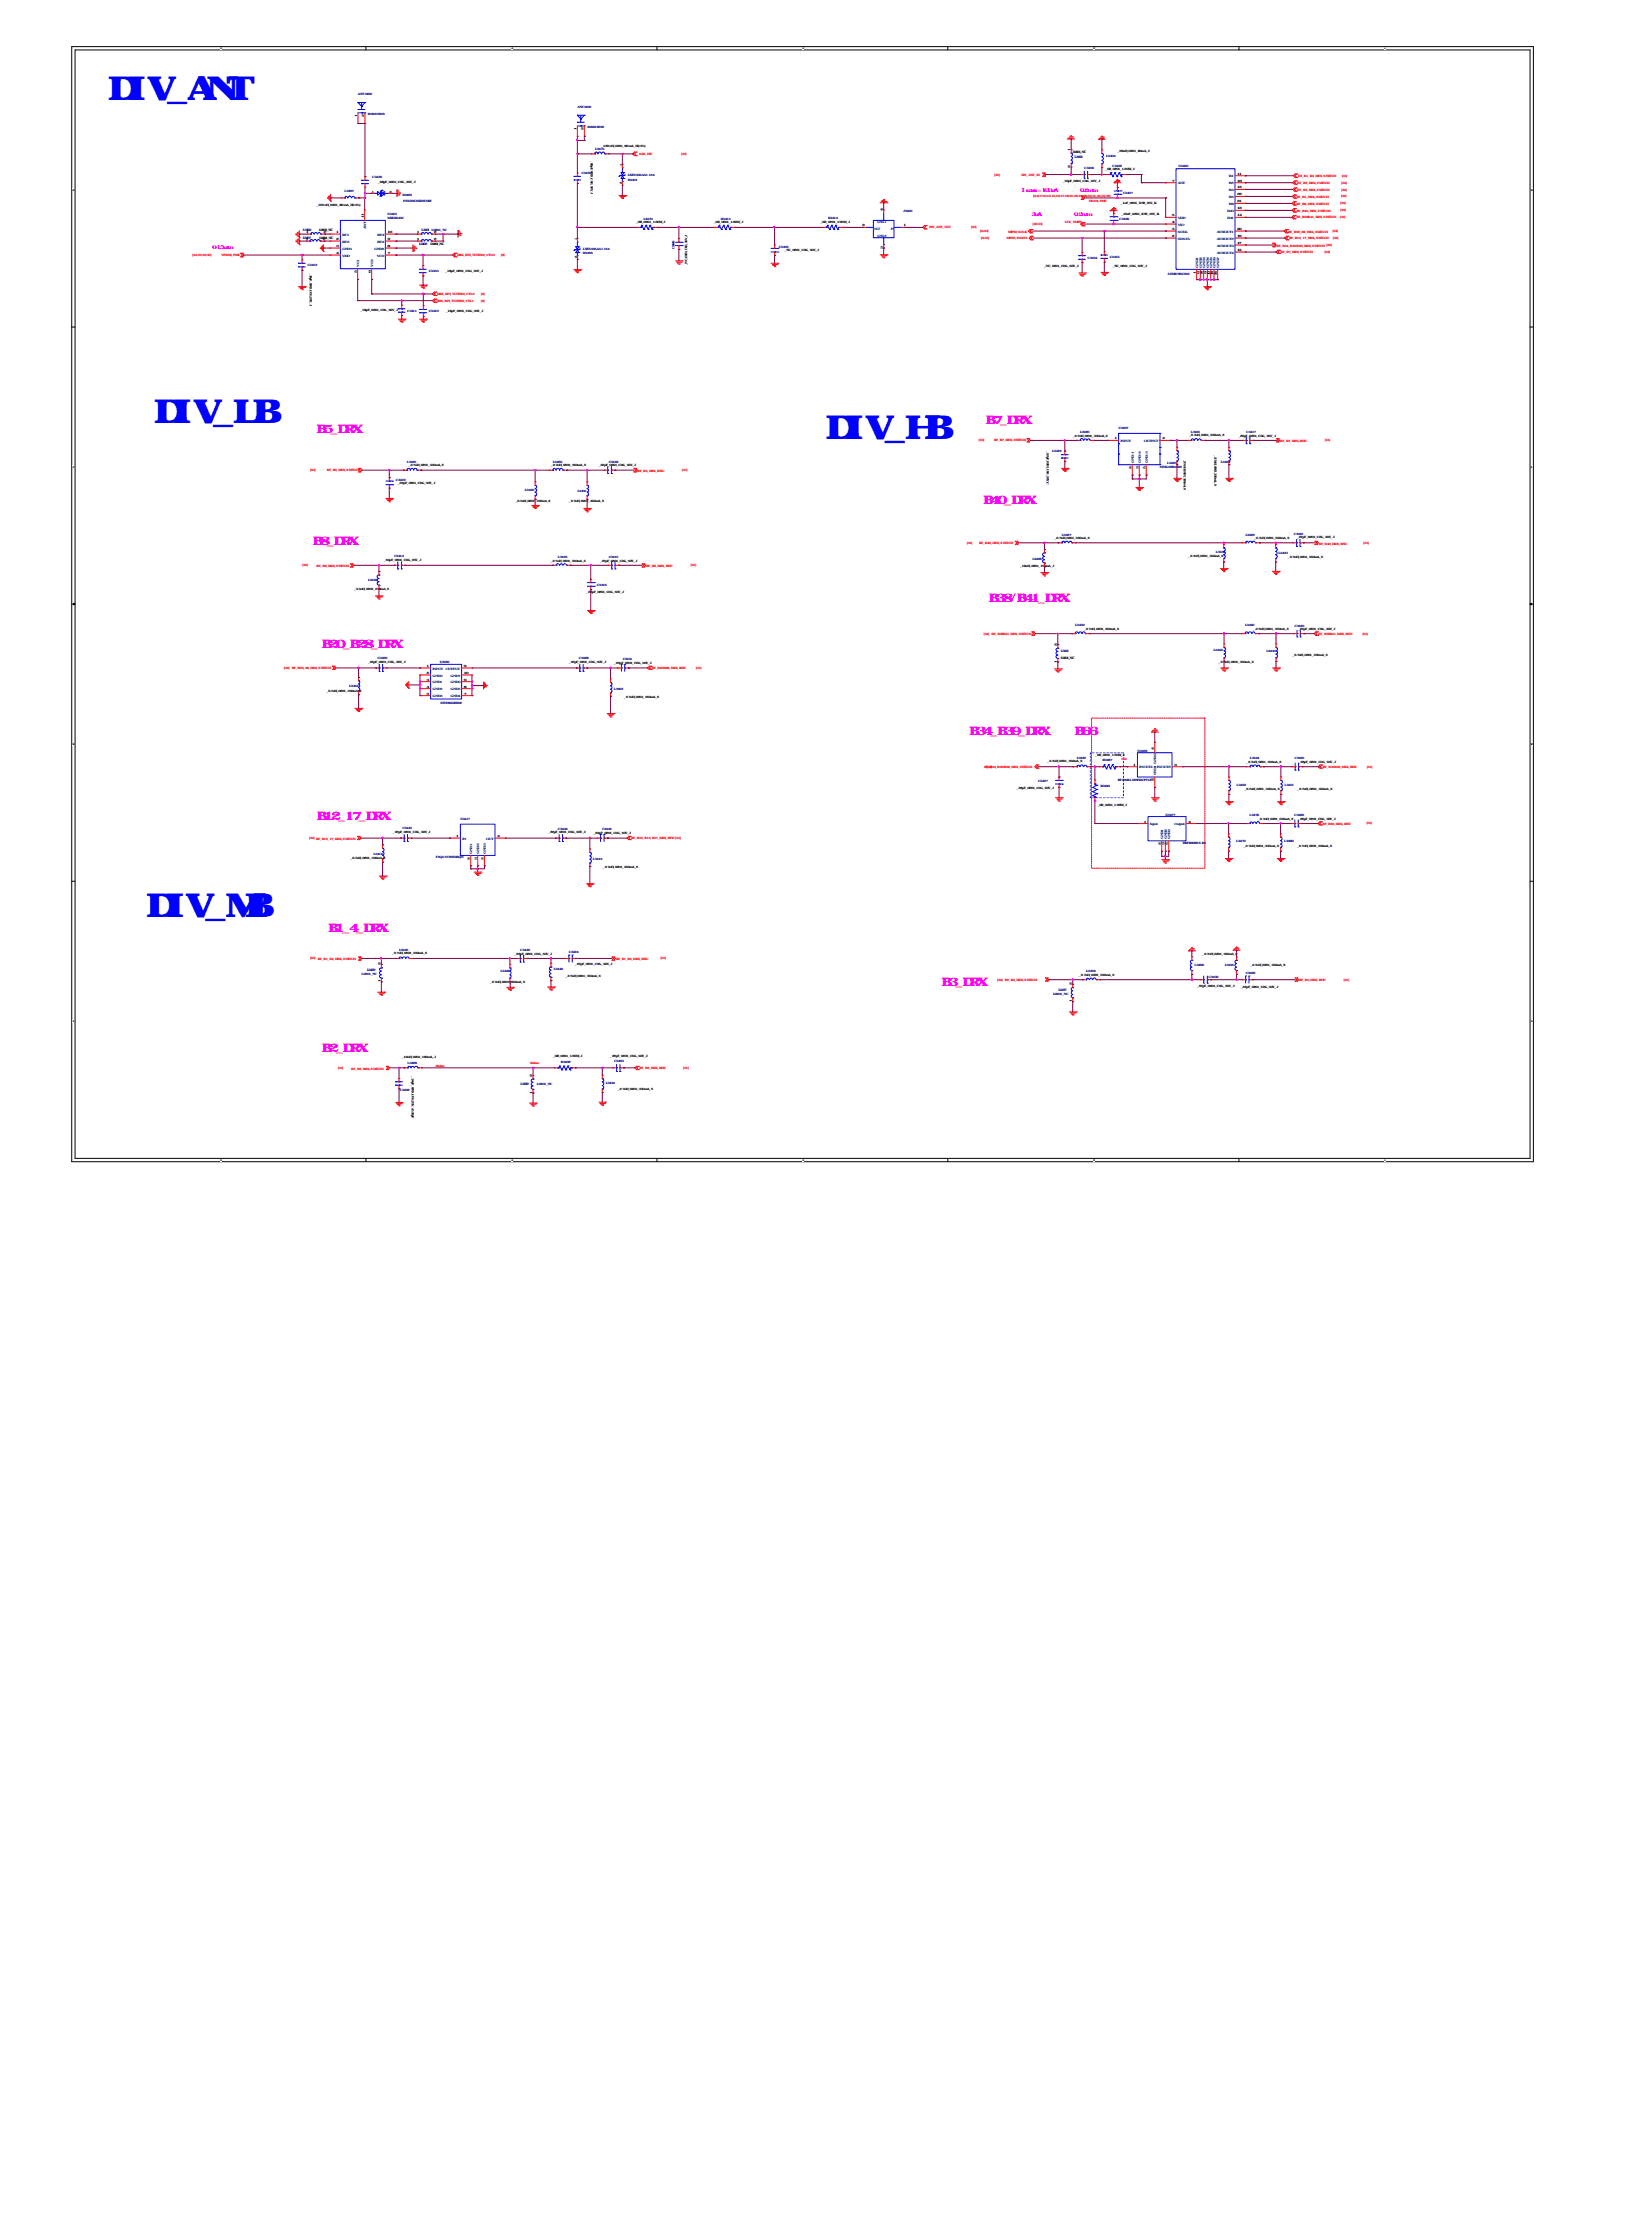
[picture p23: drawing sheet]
<svg xmlns="http://www.w3.org/2000/svg" width="230mm" height="310mm" viewBox="0 0 230 310" stroke-linecap="round" stroke-linejoin="round" font-family="sans-serif">
<defs><g id="words">
<g font-size="4.6" fill="#00f">
<text x="15" y="13.9">DIV_ANT</text>
<text x="21.4" y="59">DIV_LB</text>
<text x="115" y="61.1">DIV_H</text>
<text x="128.8" y="61.1">B</text>
<text x="20.4" y="127.7">DIV_M</text>
<text x="34.1" y="127.7">B</text>
</g>
<g font-size="1.7" fill="#f0f">
<text x="137.3" y="59.1">B7_DRX</text>
<text x="44.1" y="60.3">B5_DRX</text>
<text x="136.9" y="70.2">B40_DRX</text>
<text x="43.6" y="75.9">B8_DRX</text>
<text x="137.8" y="83.8">B38/B41_DRX</text>
<text x="44.8" y="90.3">B20_B28_DRX</text>
<text x="135" y="102.5">B34_B39_DRX兼容B66</text>
<text x="44.2" y="114.3">B12_17_DRX</text>
<text x="45.7" y="129.9">B1_4_DRX</text>
<text x="131.2" y="137.3">B3_DRX</text>
<text x="44.8" y="146.6">B2_DRX</text>
</g>
<g font-size=".8" fill="#f0f">
<text x="142.4" y="26.8">I mxa =100uA</text>
<text x="148.1" y="26.7">不小于0.2mm线宽</text>
<text x="27.3" y="34.7">不小于0.15mm线宽</text>
<text x="142.2" y="30.2">电流3uA</text>
<text x="147.3" y="30.2">不小于0.2mm线宽</text>
</g>
<g font-size=".5">
<text x="149.4" y="21.4">L0201_NC</text>
<text x="44.5" y="32.2">L0201_NC</text>
<text x="44.5" y="33.3">L0201_NC</text>
<text x="60" y="34.2">L0201_NC</text>
<text x="147.8" y="91.9">L0201_NC</text>
</g>
<g font-size=".5" fill="#000080">
<text x="149.7" y="21.9">L3403</text>
<text x="42.2" y="33.3">L3407</text>
<text x="42.2" y="32.2">L3406</text>
<text x="58.4" y="34.1">L3402</text>
<text x="58.7" y="32.1">L3401</text>
<text x="147.8" y="90.8">L3441</text>
<text x="51.1" y="135.3">L3459</text>
<text x="147.5" y="138.1">L3457</text>
<text x="72.5" y="151.2">L3409</text>
</g>
<g font-size=".4">
<text x="49.7" y="16.3" transform="rotate(-90 49.7 16.3)">1</text>
<text x="50.7" y="16.3" transform="rotate(-90 50.7 16.3)">2</text>
<text x="80.3" y="18.1" transform="rotate(-90 80.3 18.1)">1</text>
<text x="81.3" y="18.1" transform="rotate(-90 81.3 18.1)">2</text>
<text x="82.1" y="20.5">叠层电感_120 nH_0201_80 mA_H(±3%)</text>
<text x="82.3" y="22.5" transform="rotate(90 82.3 22.5)">_68pF_0201_C0G_50V_J</text>
<text x="86.7" y="23.2" transform="rotate(-90 86.7 23.2)">1</text>
<text x="149.1" y="23.4" transform="rotate(-90 149.1 23.4)">2</text>
<text x="149.1" y="21" transform="rotate(-90 149.1 21)">1</text>
<text x="153.1" y="23.7">电阻_0R_0201_1/20W_J</text>
<text x="154" y="21.1">叠层电感_39nH_0201_80mA_J</text>
<text x="42.4" y="28.7">叠层电感_120 nH_0201_80 mA_H(±3%)</text>
<text x="51.8" y="25.5">电容_68pF_0201_C0G_50V_J</text>
<text x="51.8" y="26.9">1</text>
<text x="54.3" y="26.9">2</text>
<text x="86.7" y="25.6" transform="rotate(-90 86.7 25.6)">2</text>
<text x="123" y="29.4" transform="rotate(-90 123 29.4)">4</text>
<text x="147.2" y="25.3">电容_56pF_0201_C0G_25V_J</text>
<text x="155.3" y="28.5">电容_1nF_0201_X7R_25V_K</text>
<text x="155.4" y="30">电容_10nF_0201_X7R_16V_K</text>
<text x="163.2" y="25.3">7</text>
<text x="172.4" y="29.2">12</text>
<text x="172.4" y="24.4">11</text>
<text x="172.4" y="25.3">16</text>
<text x="172.4" y="26.3">15</text>
<text x="172.4" y="27.2">22</text>
<text x="172.4" y="28.2">21</text>
<text x="42.6" y="33.5">1</text>
<text x="42.7" y="32.5">1</text>
<text x="45" y="33.5">2</text>
<text x="45" y="32.5">2</text>
<text x="46.8" y="32.5">1</text>
<text x="46.8" y="35.4">4</text>
<text x="46.8" y="33.5">2</text>
<text x="46.8" y="34.4">3</text>
<text x="50.7" y="30.4" transform="rotate(-90 50.7 30.4)">11</text>
<text x="54" y="34.4">8</text>
<text x="54" y="35.4">7</text>
<text x="54" y="32.5">10</text>
<text x="54" y="33.5">9</text>
<text x="58.1" y="32.5">1</text>
<text x="58.1" y="33.5">1</text>
<text x="60.5" y="32.5">2</text>
<text x="60.5" y="33.5">2</text>
<text x="80.4" y="36" transform="rotate(-90 80.4 36)">2</text>
<text x="80.4" y="33.5" transform="rotate(-90 80.4 33.5)">1</text>
<text x="87.8" y="31.1">电阻_0R_0201_1/20W_J</text>
<text x="98.6" y="31.1">电阻_0R_0201_1/20W_J</text>
<text x="108.5" y="34.9">电容_NC_0201_C0G_50V_J</text>
<text x="113.5" y="31">电阻_0R_0201_1/20W_J</text>
<text x="120.1" y="31.6">2</text>
<text x="123" y="34.7" transform="rotate(-90 123 34.7)">3</text>
<text x="125.9" y="31.6">1</text>
<text x="163.2" y="30.2">5</text>
<text x="163.2" y="31.1">4</text>
<text x="163.2" y="32.1">3</text>
<text x="163.2" y="33">2</text>
<text x="172.4" y="32.1">20</text>
<text x="172.4" y="33">19</text>
<text x="172.4" y="34">17</text>
<text x="172.4" y="35">13</text>
<text x="172.4" y="30.2">14</text>
<text x="43.1" y="38.1" transform="rotate(90 43.1 38.1)">_18pF_0201_C0G_50V_J</text>
<text x="49.7" y="38" transform="rotate(-90 49.7 38)">5</text>
<text x="51.6" y="38" transform="rotate(-90 51.6 38)">6</text>
<text x="95.7" y="36.9" transform="rotate(-90 95.7 36.9)">_NC_0201_C0G_50V_J</text>
<text x="144.6" y="37.1">电容_NC_0201_C0G_50V_J</text>
<text x="154.1" y="37.2">电容_NC_0201_C0G_50V_J</text>
<text x="166.6" y="38.1" transform="rotate(-90 166.6 38.1)">1</text>
<text x="167.1" y="38.1" transform="rotate(-90 167.1 38.1)">6</text>
<text x="167.6" y="38.1" transform="rotate(-90 167.6 38.1)">8</text>
<text x="168.1" y="38.1" transform="rotate(-90 168.1 38.1)">9</text>
<text x="168.5" y="38.4" transform="rotate(-90 168.5 38.4)">10</text>
<text x="169" y="38.4" transform="rotate(-90 169 38.4)">18</text>
<text x="169.5" y="38.4" transform="rotate(-90 169.5 38.4)">23</text>
<text x="49.4" y="43.3">电容_18pF_0201_C0G_50V_J</text>
<text x="55.2" y="65">叠层电感_2.7nH_0201_350mA_S</text>
<text x="75.1" y="65">叠层电感_2.7nH_0201_350mA_S</text>
<text x="82.6" y="65">电容_22pF_0201_C0G_50V_J</text>
<text x="145.8" y="62.8" transform="rotate(90 145.8 62.8)">_0.5pF_0201_C0G_50V_C</text>
<text x="147.7" y="60.9">叠层电感_2.7nH_0201_350mA_S</text>
<text x="155.2" y="61.2">1</text>
<text x="157.6" y="65.3" transform="rotate(-90 157.6 65.3)">2</text>
<text x="158.6" y="65.3" transform="rotate(-90 158.6 65.3)">3</text>
<text x="159.6" y="65.3" transform="rotate(-90 159.6 65.3)">5</text>
<text x="161.9" y="61.2">4</text>
<text x="164" y="60.8">叠层电感_2.7nH_0201_350mA_S</text>
<text x="164.9" y="64" transform="rotate(90 164.9 64)">_2.7nH_0201_350mA_S</text>
<text x="169.2" y="63.4" transform="rotate(90 169.2 63.4)">_2.7nH_0201_350mA_S</text>
<text x="171.7" y="60.9">电容_22pF_0201_C0G_50V_J</text>
<text x="54.6" y="67.5">电容_22pF_0201_C0G_50V_J</text>
<text x="70.1" y="69.9">叠层电感_2.7nH_0201_350mA_S</text>
<text x="77.6" y="70">叠层电感_2.7nH_0201_350mA_S</text>
<text x="145.2" y="75">叠层电感_2.7nH_0201_350mA_S</text>
<text x="163.8" y="77.6">叠层电感_2.7nH_0201_350mA_S</text>
<text x="173" y="75.1">叠层电感_2.7nH_0201_350mA_S 电容_22pF_0201_C0G_50V_J</text>
<text x="177.7" y="77.7">叠层电感_2.7nH_0201_350mA_S</text>
<text x="47.6" y="82.1">叠层电感_3.3nH_0201_270mA_S</text>
<text x="52.6" y="78.1">电容_56pF_0201_C0G_25V_J</text>
<text x="75" y="78.3">叠层电感_2.7nH_0201_350mA_S</text>
<text x="80.9" y="82.6">电容_22pF_0201_C0G_50V_J</text>
<text x="82.7" y="78.3">电容_22pF_0201_C0G_50V_J</text>
<text x="140.4" y="79.1">叠层电感_18nH_0201_150mA_J</text>
<text x="147.2" y="90" transform="rotate(-90 147.2 90)">2</text>
<text x="149.3" y="87.7">叠层电感_2.7nH_0201_350mA_S</text>
<text x="172.9" y="87.7">叠层电感_2.7nH_0201_350mA_S</text>
<text x="180" y="87.7">电容_22pF_0201_C0G_50V_J</text>
<text x="50.4" y="92.4">电容_22pF_0201_C0G_50V_J</text>
<text x="59.4" y="92.9">1</text>
<text x="59.4" y="93.9">2</text>
<text x="59.4" y="94.8">3</text>
<text x="59.4" y="95.8">4</text>
<text x="64.6" y="92.9">6</text>
<text x="64.6" y="93.9">10</text>
<text x="64.6" y="95.8">8</text>
<text x="64.6" y="94.8">9</text>
<text x="78.4" y="92.3">电容_22pF_0201_C0G_50V_J</text>
<text x="84.7" y="92.5">电容_22pF_0201_C0G_50V_J</text>
<text x="147.2" y="92.3" transform="rotate(-90 147.2 92.3)">1</text>
<text x="168.1" y="92.4">叠层电感_2.7nH_0201_350mA_S</text>
<text x="178.4" y="91.5">叠层电感_2.7nH_0201_350mA_S</text>
<text x="43.8" y="96.4">叠层电感_2.7nH_0201_350mA_S</text>
<text x="59.4" y="96.8">5</text>
<text x="64.6" y="96.8">7</text>
<text x="85.2" y="97.2">叠层电感_2.7nH_0201_350mA_S</text>
<text x="144.2" y="106.2">叠层电感_2.7nH_0201_350mA_S</text>
<text x="151.7" y="105.3">电阻_0R_0201_1/20W_J</text>
<text x="157.9" y="106.7">1</text>
<text x="160.7" y="104.6" transform="rotate(-90 160.7 104.6)">4</text>
<text x="163.6" y="106.7">3</text>
<text x="171.9" y="106.3">叠层电感_2.7nH_0201_350mA_S</text>
<text x="180" y="106.3">电容_22pF_0201_C0G_50V_J</text>
<text x="140.8" y="109.9">电容_22pF_0201_C0G_50V_J</text>
<text x="152.1" y="112.2">电阻_0R_0201_1/20W_J</text>
<text x="160.7" y="108.8" transform="rotate(-90 160.7 108.8)">2</text>
<text x="171.7" y="110.1">叠层电感_2.7nH_0201_350mA_S</text>
<text x="179" y="110.1">叠层电感_2.7nH_0201_350mA_S</text>
<text x="47.1" y="119.7">叠层电感_2.7nH_0201_350mA_S</text>
<text x="53.9" y="116.1">电容_22pF_0201_C0G_50V_J</text>
<text x="63.6" y="116.6">1</text>
<text x="65.4" y="119.8" transform="rotate(-90 65.4 119.8)">2</text>
<text x="66.4" y="119.8" transform="rotate(-90 66.4 119.8)">3</text>
<text x="67.4" y="119.8" transform="rotate(-90 67.4 119.8)">5</text>
<text x="69.3" y="116.6">4</text>
<text x="75.5" y="116">电容_22pF_0201_C0G_50V_J</text>
<text x="81.8" y="116.2">电容_22pF_0201_C0G_50V_J</text>
<text x="159.4" y="114.6">1</text>
<text x="161.7" y="117.7" transform="rotate(-90 161.7 117.7)">2</text>
<text x="162.2" y="117.7" transform="rotate(-90 162.2 117.7)">3</text>
<text x="162.7" y="117.7" transform="rotate(-90 162.7 117.7)">5</text>
<text x="165.5" y="114.6">4</text>
<text x="171.6" y="118">叠层电感_2.7nH_0201_350mA_S</text>
<text x="173.6" y="114.2">叠层电感_2.7nH_0201_350mA_S电容_22pF_0201_C0G_50V_J</text>
<text x="179" y="118">叠层电感_2.7nH_0201_350mA_S</text>
<text x="82.3" y="120.9">叠层电感_2.7nH_0201_350mA_S</text>
<text x="52.9" y="132.9">叠层电感_2.7nH_0201_350mA_S</text>
<text x="53" y="136.9" transform="rotate(-90 53 136.9)">1</text>
<text x="53" y="134.5" transform="rotate(-90 53 134.5)">2</text>
<text x="66.6" y="137">叠层电感_2.7nH_0201_350mA_S</text>
<text x="70.8" y="133.1">电容_22pF_0201_C0G_50V_J</text>
<text x="77.1" y="136.1">叠层电感_2.7nH_0201_350mA_S</text>
<text x="79.2" y="134.5">电容_22pF_0201_C0G_50V_J</text>
<text x="148.6" y="135.9">叠层电感_2.7nH_0201_350mA_S</text>
<text x="149.3" y="137.3" transform="rotate(-90 149.3 137.3)">2</text>
<text x="165.8" y="133.1">叠层电感_2.7nH_0201_350mA_S</text>
<text x="165.9" y="137.5">电容_22pF_0201_C0G_50V_J</text>
<text x="172" y="137.6">电容_22pF_0201_C0G_50V_J</text>
<text x="172.5" y="134.6">叠层电感_2.7nH_0201_350mA_S</text>
<text x="149.3" y="139.6" transform="rotate(-90 149.3 139.6)">1</text>
<text x="54.3" y="147.4">叠层电感_12nH_0201_160mA_J</text>
<text x="57.4" y="150" transform="rotate(90 57.4 150)">_1.8pF_0201_C0G_25V_±0.25pF</text>
<text x="76.2" y="147.3">电阻_0R_0201_1/20W_J</text>
<text x="84.2" y="147.2">电容_22pF_0201_C0G_50V_J</text>
<text x="74.1" y="152.4" transform="rotate(-90 74.1 152.4)">1</text>
<text x="74.1" y="150" transform="rotate(-90 74.1 150)">2</text>
<text x="84.4" y="151.9">叠层电感_2.7nH_0201_350mA_S</text>
</g>
<g font-size=".4" fill="#000080">
<text x="49.9" y="13.3">ANT3400</text>
<text x="51.3" y="16">818012936</text>
<text x="80.4" y="15">ANT3402</text>
<text x="81.8" y="17.8">818012936</text>
<text x="82.9" y="20.9">L3473</text>
<text x="151.1" y="23.6">C3456</text>
<text x="154.1" y="21.9">L3404</text>
<text x="154.9" y="23.3">C3459</text>
<text x="164.2" y="23.3">U3400</text>
<text x="48" y="26.8">L3467</text>
<text x="51.9" y="24.8">C3436</text>
<text x="54" y="30">U3401</text>
<text x="56.1" y="27.2">D3403</text>
<text x="56.2" y="28.1">PESDNC2XD5V5BF</text>
<text x="81" y="24.2">C3435</text>
<text x="87.5" y="25.2">D3401</text>
<text x="87.5" y="24.6">LXES03AAA1-154</text>
<text x="125.8" y="29.5">J3400</text>
<text x="156.5" y="27">C3457</text>
<text x="54" y="30.5">MXD8543C</text>
<text x="60.1" y="32.1">L0201_NC</text>
<text x="81.2" y="35.5">D3466</text>
<text x="81.2" y="34.9">LXES03AAA1-154</text>
<text x="89.6" y="30.6">L3470</text>
<text x="94" y="34.7" transform="rotate(-90 94 34.7)">C3406</text>
<text x="100.4" y="30.6">R3413</text>
<text x="108.5" y="34.5">C3405</text>
<text x="115.4" y="30.5">R3414</text>
<text x="154.6" y="36">C3455</text>
<text x="155.9" y="30.6">C3458</text>
<text x="42.8" y="37.1">C3412</text>
<text x="59.7" y="37.9">C3433 电容_18pF_0201_C0G_50V_J</text>
<text x="151.5" y="36">C3454</text>
<text x="162.7" y="38.3">SFMR7Z0C001</text>
<text x="56.7" y="43.5">C3411</text>
<text x="59.7" y="43.5">C3410 电容_18pF_0201_C0G_50V_J</text>
<text x="155.8" y="59.8">U3407</text>
<text x="56.7" y="64.5">L3425</text>
<text x="77" y="64.5">L3426</text>
<text x="84.8" y="64.5">C3418</text>
<text x="146.6" y="63">L3422</text>
<text x="150.5" y="60.3">L3420</text>
<text x="161.6" y="65.2">SFHG56BA002</text>
<text x="162.6" y="64.7">L3423</text>
<text x="165.9" y="60.3">L3421</text>
<text x="170.1" y="64.5">L3424</text>
<text x="173.6" y="60.3">C3417</text>
<text x="55.2" y="67">C3419</text>
<text x="73.1" y="68.4">L3430</text>
<text x="80.4" y="68.5">L3431</text>
<text x="54.9" y="77.6">C3414</text>
<text x="77.7" y="77.7">L3416</text>
<text x="84.8" y="77.7">C3415</text>
<text x="143.8" y="78">L3428</text>
<text x="147.9" y="74.6">L3427</text>
<text x="169.4" y="77">L3432</text>
<text x="173.5" y="74.6">L3429</text>
<text x="178.1" y="77.2">L3433</text>
<text x="180.3" y="74.5">C3421</text>
<text x="51.3" y="81">L3418</text>
<text x="83.1" y="81.6">C3416</text>
<text x="149.8" y="87.3">L3439</text>
<text x="173.4" y="87.3">L3440</text>
<text x="180.4" y="87.3">C3423</text>
<text x="48.6" y="95.7">L3464</text>
<text x="52.6" y="91.8">C3426</text>
<text x="61.3" y="92.3">U3420</text>
<text x="80.6" y="91.9">C3428</text>
<text x="86.7" y="92">C3431</text>
<text x="169" y="90.7">L3442</text>
<text x="176.4" y="90.9">L3443</text>
<text x="61.3" y="98.1">SFH789ABB02</text>
<text x="85.5" y="96.1">L3462</text>
<text x="150" y="105.8">L3452</text>
<text x="153.6" y="106">R3487</text>
<text x="158.5" y="104.8">U3439</text>
<text x="174.1" y="105.8">L3444</text>
<text x="180.4" y="105.8">C3425</text>
<text x="144.6" y="108.9">C3427</text>
<text x="153.3" y="109.6">R3484</text>
<text x="155.7" y="108.8">BF1608-L1R9NDCPTLF</text>
<text x="162.4" y="113.7">U3477</text>
<text x="172.3" y="109.5">L3450</text>
<text x="174.1" y="113.7">L3478</text>
<text x="179" y="109.5">L3451</text>
<text x="180.3" y="113.7">C3466</text>
<text x="52" y="119.1">L3412</text>
<text x="56.1" y="115.5">C3443</text>
<text x="60.7" y="119.5">F5QA737M5M2QN</text>
<text x="64.1" y="114.3">U3417</text>
<text x="77.7" y="115.6">C3444</text>
<text x="82.6" y="119.8">L3413</text>
<text x="83.9" y="115.7">C3442</text>
<text x="164.8" y="117.6">HDFB66RSS-B5</text>
<text x="172.2" y="117.4">L3479</text>
<text x="178.9" y="117.4">L3480</text>
<text x="50.4" y="135.9">L0201_NC</text>
<text x="55.6" y="132.5">L3445</text>
<text x="69.7" y="135.4">L3448</text>
<text x="72.5" y="132.6">C3440</text>
<text x="77.1" y="135.2">L3446</text>
<text x="79.3" y="132.8">C3424</text>
<text x="151.3" y="135.5">L3456</text>
<text x="166.4" y="134.6">L3460</text>
<text x="168.4" y="136.2">C3439</text>
<text x="170.6" y="134.6">L3455</text>
<text x="173.5" y="135.7">C3429</text>
<text x="146.7" y="138.6">L0201_NC</text>
<text x="56.8" y="148.3">L3408</text>
<text x="78.2" y="148.1">R3402</text>
<text x="85.6" y="148">C3403</text>
<text x="55.7" y="152">C3402</text>
<text x="74.8" y="151.2">L0201_NC</text>
<text x="84.4" y="151">L3434</text>
</g>
<g font-size=".4" fill="#f00">
<text x="89" y="21.6">SAR_DIV</text>
<text x="94.9" y="21.6">[35]</text>
<text x="138.5" y="24.5">[35]</text>
<text x="142.3" y="24.5">DIV_ANT_IN</text>
<text x="143.9" y="27.4">[5,6,7,10,12,15,16,17,18,21,22,27,28,30,31,32,35,78]</text>
<text x="151.7" y="28.1">VIO18_PMU</text>
<text x="180.6" y="27.6">RF_B5_DRX_SWITCH</text>
<text x="180.6" y="28.5">RF_B8_DRX_SWITCH</text>
<text x="180.6" y="29.5">RF_B40_DRX_SWITCH</text>
<text x="180.7" y="25.6">RF_B2_DRX_SWITCH</text>
<text x="180.7" y="26.6">RF_B3_DRX_SWITCH</text>
<text x="180.9" y="24.6">RF_B1_B4_DRX_SWITCH</text>
<text x="186.7" y="28.5">[34]</text>
<text x="186.7" y="29.4">[34]</text>
<text x="186.8" y="27.5">[34]</text>
<text x="186.8" y="25.6">[34]</text>
<text x="186.8" y="26.6">[34]</text>
<text x="186.9" y="24.6">[34]</text>
<text x="26.8" y="35.7">[10,27,32,35]</text>
<text x="30.9" y="35.7">VFE28_PMU</text>
<text x="63.7" y="35.7">DRX_BPI_TUNER2_CTL0</text>
<text x="69.8" y="35.7">[6]</text>
<text x="129.5" y="31.8">DIV_ANT_OUT</text>
<text x="135.3" y="31.8">[35]</text>
<text x="136.6" y="32.3">[6,33]</text>
<text x="136.6" y="33.3">[6,33]</text>
<text x="140.2" y="33.3">MIPI0_SDATA</text>
<text x="140.4" y="32.4">MIPI0_SCLK</text>
<text x="143.8" y="31.4">[32,33]</text>
<text x="148.3" y="31.1">LTE_VMIPI</text>
<text x="177.9" y="34.4">RF_B34_B39/B66_DRX_SWITCH [34]</text>
<text x="178.4" y="35.2">RF_B7_DRX_SWITCH</text>
<text x="179.5" y="32.4">RF_B20_28_DRX_SWITCH</text>
<text x="179.6" y="33.3">RF_B12_17_DRX_SWITCH</text>
<text x="180.6" y="30.4">RF_B38B41_DRX_SWITCH</text>
<text x="184.5" y="35.2">[34]</text>
<text x="185.6" y="32.3">[34]</text>
<text x="185.7" y="33.3">[34]</text>
<text x="186.7" y="30.4">[34]</text>
<text x="60.9" y="41.1">DRX_BPI_TUNER2_CTL2</text>
<text x="67" y="41.1">[6]</text>
<text x="60.8" y="42.1">DRX_BPI_TUNER2_CTL1</text>
<text x="67" y="42.1">[6]</text>
<text x="43.2" y="65.6">[34]</text>
<text x="45.6" y="65.7">RF_B5_DRX_SWITCH</text>
<text x="88.8" y="65.7">RF_B5_DRX_RFIC</text>
<text x="95" y="65.6">[31]</text>
<text x="136.3" y="61.5">[34]</text>
<text x="138.5" y="61.4">RF_B7_DRX_SWITCH</text>
<text x="178.4" y="61.6">RF_B7_DRX_RFIC</text>
<text x="184.5" y="61.5">[31]</text>
<text x="134.7" y="75.8">[34]</text>
<text x="136.4" y="75.8">RF_B40_DRX_SWITCH</text>
<text x="183.7" y="75.9">RF_B40_DRX_RFIC</text>
<text x="189.9" y="75.8">[31]</text>
<text x="42.1" y="78.9">[34]</text>
<text x="44.1" y="79">RF_B8_DRX_SWITCH</text>
<text x="90" y="79">RF_B8_DRX_RFIC</text>
<text x="96.2" y="78.9">[31]</text>
<text x="137" y="88.4">[34]</text>
<text x="138.1" y="88.5">RF_B38B41_DRX_SWITCH</text>
<text x="183.7" y="88.5">RF_B38B41_DRX_RFIC</text>
<text x="189.8" y="88.4">[31]</text>
<text x="39.5" y="93.2">[34]</text>
<text x="40.6" y="93.2">RF_B20_28_DRX_SWITCH</text>
<text x="90.8" y="93.2">RF_B20B28_DRX_RFIC</text>
<text x="97" y="93.2">[31]</text>
<text x="137.1" y="107">RF_B34_B39/B66_DRX_SWITCH</text>
<text x="137.4" y="107">[34]</text>
<text x="184.3" y="107">RF_B34B39_DRX_RFIC</text>
<text x="190.4" y="107">[31]</text>
<text x="43.1" y="116.9">[34] RF_B12_17_DRX_SWITCH</text>
<text x="87.9" y="116.9">RF_B12_B13_B17_DRX_RFIC [31]</text>
<text x="184.2" y="114.9">RF_B66_DRX_RFIC</text>
<text x="190.3" y="114.9">[31]</text>
<text x="43.2" y="133.7">[34]</text>
<text x="44.3" y="133.8">RF_B1_B4_DRX_SWITCH</text>
<text x="85.8" y="133.8">RF_B1_B4_DRX_RFIC</text>
<text x="92" y="133.7">[31]</text>
<text x="138.9" y="136.6">[34]</text>
<text x="140" y="136.7">RF_B3_DRX_SWITCH</text>
<text x="181" y="136.7">RF_B3_DRX_RFIC</text>
<text x="187.2" y="136.6">[31]</text>
<text x="47" y="149">[34]</text>
<text x="48.9" y="149">RF_B2_DRX_SWITCH</text>
<text x="60.7" y="148.7">50ohm</text>
<text x="73.8" y="148.2">50ohm</text>
<text x="89.1" y="149">RF_B2_DRX_RFIC</text>
<text x="95.2" y="149">[31]</text>
</g>
<g font-size=".4" fill="#004080">
<text x="164.1" y="25.7">ANT</text>
<text x="170.9" y="29.5">B40</text>
<text x="171.2" y="24.7">B1</text>
<text x="171.2" y="25.7">B2</text>
<text x="171.2" y="26.6">B3</text>
<text x="171.2" y="27.6">B5</text>
<text x="171.2" y="28.6">B8</text>
<text x="47.7" y="32.8">RF1</text>
<text x="47.7" y="35.7">VDD</text>
<text x="47.7" y="33.8">RF2</text>
<text x="47.7" y="34.8">GND1</text>
<text x="51" y="31.9" transform="rotate(-90 51 31.9)">ANT</text>
<text x="52.1" y="34.8">GND2</text>
<text x="52.5" y="35.7">VC0</text>
<text x="52.5" y="32.8">RF3</text>
<text x="52.5" y="33.8">RF4</text>
<text x="121.7" y="32.1">OUT</text>
<text x="122.2" y="33">GND-2</text>
<text x="122.2" y="31.1">GND-1</text>
<text x="124.1" y="32.1">IN</text>
<text x="164.1" y="30.5">VDD</text>
<text x="164.1" y="31.4">VIO</text>
<text x="164.1" y="32.4">SCLK</text>
<text x="164.1" y="33.4">SDATA</text>
<text x="169.5" y="32.4">AUXOUT1</text>
<text x="169.5" y="33.4">AUXOUT2</text>
<text x="169.5" y="34.4">AUXOUT3</text>
<text x="169.5" y="35.3">AUXOUT4</text>
<text x="170.9" y="30.5">B41</text>
<text x="50" y="37.2" transform="rotate(-90 50 37.2)">VC1</text>
<text x="52" y="37.2" transform="rotate(-90 52 37.2)">VC2</text>
<text x="166.9" y="37.3" transform="rotate(-90 166.9 37.3)">GND1</text>
<text x="167.4" y="37.3" transform="rotate(-90 167.4 37.3)">GND2</text>
<text x="167.9" y="37.3" transform="rotate(-90 167.9 37.3)">GND3</text>
<text x="168.4" y="37.3" transform="rotate(-90 168.4 37.3)">GND4</text>
<text x="168.9" y="37.3" transform="rotate(-90 168.9 37.3)">GND5</text>
<text x="169.3" y="37.3" transform="rotate(-90 169.3 37.3)">GND6</text>
<text x="169.8" y="37.3" transform="rotate(-90 169.8 37.3)">GND7</text>
<text x="156.1" y="61.6">INPUT</text>
<text x="158" y="64.5" transform="rotate(-90 158 64.5)">GND-1</text>
<text x="158.9" y="64.5" transform="rotate(-90 158.9 64.5)">GND-2</text>
<text x="159.3" y="61.6">OUTPUT</text>
<text x="159.9" y="64.5" transform="rotate(-90 159.9 64.5)">GND-3</text>
<text x="60.2" y="93.3">INPUT</text>
<text x="60.2" y="94.3">GND0</text>
<text x="60.2" y="95.2">GND1</text>
<text x="62.1" y="93.3">OUTPUT</text>
<text x="62.7" y="94.3">GND7</text>
<text x="62.7" y="95.2">GND6</text>
<text x="60.2" y="96.2">GND2</text>
<text x="60.2" y="97.1">GND3</text>
<text x="62.7" y="97.1">GND4</text>
<text x="62.7" y="96.2">GND5</text>
<text x="158.7" y="107">IN/OUT1</text>
<text x="161.2" y="107">IN/OUT2</text>
<text x="161.1" y="108" transform="rotate(-90 161.1 108)">GND1 GND2</text>
<text x="64.4" y="117">IN</text>
<text x="65.8" y="118.9" transform="rotate(-90 65.8 118.9)">GND1</text>
<text x="66.8" y="118.9" transform="rotate(-90 66.8 118.9)">GND2</text>
<text x="67.7" y="117">OUT</text>
<text x="67.7" y="118.9" transform="rotate(-90 67.7 118.9)">GND3</text>
<text x="160.2" y="115">Input</text>
<text x="162.1" y="116.9" transform="rotate(-90 162.1 116.9)">GND1</text>
<text x="162.6" y="116.9" transform="rotate(-90 162.6 116.9)">GND2</text>
<text x="163" y="116.9" transform="rotate(-90 163 116.9)">GND3</text>
<text x="163.6" y="115">Output</text>
</g>
<text font-size=".4" fill="#ff0080" x="156.2" y="105.9">PAD</text>
<g font-size=".3">
<text x="30.7" y="6.9">5</text>
<text x="71.2" y="6.9">4</text>
<text x="111.8" y="6.9">3</text>
<text x="152.3" y="6.9">2</text>
<text x="192.8" y="6.9">1</text>
<text x="10.1" y="26.6">D</text>
<text x="213.3" y="26.6">D</text>
<text x="10.1" y="65.2">C</text>
<text x="213.3" y="65.2">C</text>
<text x="10.1" y="103.8">B</text>
<text x="213.3" y="103.8">B</text>
<text x="10.1" y="142.4">A</text>
<text x="213.3" y="142.4">A</text>
<text x="30.7" y="161.8">5</text>
<text x="71.2" y="161.8">4</text>
<text x="111.8" y="161.8">3</text>
<text x="152.3" y="161.8">2</text>
<text x="192.8" y="161.8">1</text>
</g>
</g></defs>
<path d="M10 6.5h203.6v155.4h-203.6zM10.5 7h202.6v154.4h-202.6z" fill="none" stroke="#000" stroke-width=".14"/>
<g fill="#fff">
<path d="M30.7 6.6h.2v.4h-.2z"/>
<path d="M30.7 161.5h.2v.4h-.2z"/>
</g>
<path d="M51 6.5v.5M51 161.4v.5" fill="none" stroke="#000" stroke-width=".14"/>
<g fill="#fff">
<path d="M71.2 6.6h.2v.4h-.2z"/>
<path d="M71.2 161.5h.2v.4h-.2z"/>
</g>
<path d="M91.5 6.5v.5M91.5 161.4v.5" fill="none" stroke="#000" stroke-width=".14"/>
<g fill="#fff">
<path d="M111.8 6.6h.1v.4h-.1z"/>
<path d="M111.8 161.5h.1v.4h-.1z"/>
</g>
<path d="M132 6.5v.5M132 161.4v.5" fill="none" stroke="#000" stroke-width=".14"/>
<g fill="#fff">
<path d="M152.3 6.6h.1v.4h-.1z"/>
<path d="M152.3 161.5h.1v.4h-.1z"/>
</g>
<path d="M172.6 6.5v.5M172.6 161.4v.5" fill="none" stroke="#000" stroke-width=".14"/>
<g fill="#fff">
<path d="M192.8 6.6h.2v.4h-.2z"/>
<path d="M192.8 161.5h.2v.4h-.2z"/>
<path d="M10.1 26.3h.2v.3h-.2z"/>
<path d="M213.3 26.3h.2v.3h-.2z"/>
<path d="M10.1 64.9h.2v.4h-.2z"/>
<path d="M213.3 64.9h.2v.4h-.2z"/>
</g>
<path d="M10 45.6h.5M213.1 45.6h.5" fill="none" stroke="#000" stroke-width=".14"/>
<g fill="#fff">
<path d="M10.1 103.5h.2v.4h-.2z"/>
<path d="M213.3 103.5h.2v.4h-.2z"/>
</g>
<path d="M10 84.2h.5M213.1 84.2h.5" fill="none" stroke="#000" stroke-width=".14"/>
<path d="M10.2 84l.3 .2-.3 .1zM213.1 84.2l.3-.2v.3z" fill="#000" stroke="#000" stroke-width=".14"/>
<g fill="#fff">
<path d="M10.1 142.1h.2v.4h-.2z"/>
<path d="M213.3 142.1h.2v.4h-.2z"/>
</g>
<path d="M10 122.8h.5M213.1 122.8h.5" fill="none" stroke="#000" stroke-width=".14"/>
<g fill="none" stroke="#f00" stroke-width=".14">
<path d="M49.9 17.2h.1M49.9 15.7v1.5M50.8 17.2h.1M50.8 15.7v1.5M80.4 19h.1M80.4 17.5v1.5M81.4 19h.1M81.4 17.5v1.5M148.7 19.4h.1M148.7 19.4h1M148.9 19.2h.6M148.9 19.2h.1"/>
<path d="M149 19.1h.4M149.1 18.9h.2M149.1 18.9h.1M149.4 19.1h.1M153 19.4h1M153 19.4h.1M153.2 19.3h.1M153.2 19.3h.6M153.3 19.1h.4M153.5 19h.1M153.7 19.1h.1M33.5 35.3h.1"/>
<path d="M33.5 35.8h.1M33.5 35.3l.3 .2-.3 .3M33.8 35.3l.2 .2-.2 .3M33.8 35.8h.1M33.8 35.3h.1M41.2 33.6h.1M41.2 32.7h.1M41.2 32.6v.1M41.2 33.5v.1M41.4 33.4h.1M41.4 32.4h.1M41.4 32.4v.4"/>
<path d="M41.4 33.4v.4M41.5 33.9h.1M41.5 33h.1M41.5 32.3v.7M41.5 33.2v.7M41.6 39.9h.9M41.7 34.1h.1M41.7 33.1h.1M41.7 32.1v2M42.1 36.2h.1M42.1 37.7h.1M42.1 36.2v.5"/>
<path d="M42.1 37.2v.5M42.5 39.9h.1M42.7 33.6h.5M42.7 33.6h.1M42.8 32.6h.5M42.8 32.6h.1M44.6 33.6h.5M44.6 34.6h.1M44.6 34.5v.1M44.7 32.6h.5M44.8 34.4h.1M44.8 34.4v.4"/>
<path d="M44.9 34.9h.1M44.9 34.2v.7M45 35h.1M45 34.1v.9M45.1 33.6h.1M45.2 32.6h.1M45.6 27.6h.1M45.6 27.5v.1M45.8 27.4h.1M45.8 27.4v.3M45.9 27.9h.1M45.9 27.2v.7"/>
<path d="M46 32.6h.1M46 35.5h.1M46 33.6h.1M46 34.6h.1M46 33.6h1.4M46 32.6h1.4M46 35.5h1.4M46 34.6h1.4M46.1 28h.1M46.1 27.1v.9M47.5 27.6h.5M47.5 27.6h.1"/>
<path d="M49.4 27.6h.6M49.8 38.9h.1M49.8 37.4v1.5M50 27.6h.1M50.8 29.3h.1M50.8 29.3v1.4M50.8 24.6h.1M50.8 26.1h.1M50.8 24.6v.5M50.8 25.6v.5M51.7 26.9h.5M51.7 26.9h.1"/>
<path d="M51.8 38.9h.1M51.8 37.4v1.5M53.7 33.6h1.5M53.7 32.6h1.5M53.7 35.5h1.5M53.7 34.6h1.5M54.1 26.9h.5M54.6 26.9h.1M55.2 35.5h.1M55.2 34.6h.1M55.2 32.6h.1M55.2 33.6h.1"/>
<path d="M55.3 26.5h.1M55.3 26.5v.9M55.4 26.6h.1M55.4 26.6v.7M55.6 27.2h.1M55.6 26.7v.5M55.7 26.9h.1M55.7 26.9v.1M57.5 35h.1M57.5 34.1v.9M57.7 34.9h.1M57.7 34.2v.7"/>
<path d="M57.8 34.4h.1M57.8 34.4v.4M58 34.6h.1M58 34.5v.1M58.2 32.6h.1M58.2 32.6h.5M58.2 33.6h.1M58.2 33.6h.5M58.5 39.7h.9M58.6 39.9h.7M58.9 37h.1M58.9 38.5h.1"/>
<path d="M58.9 37v.5M58.9 38v.5M59.3 39.9h.1M59.4 39.7h.1M60.1 32.6h.5M60.1 33.6h.5M60.6 32.6h.1M60.6 33.6h.1M63.3 35.3l-.2 .2 .2 .3M63.3 35.3h.1M63.3 35.8h.1M63.5 35.3l-.2 .2 .2 .3"/>
<path d="M63.5 35.8h.1M63.5 35.3h.1M63.8 32.1h.1M63.8 32.1v1M63.9 32.2h.1M63.9 32.2v.7M64.1 32.8h.1M64.1 32.4v.4M64.2 32.5h.1M64.2 32.5v.1M80 37.6h.9M80.1 37.7h.7"/>
<path d="M80.2 37.9h.4M80.2 37.9h.1M80.4 38h.1M80.4 33.2h.1M80.4 36.1h.1M80.4 33.2v.5M80.4 35.6v.5M80.4 24.1h.1M80.4 25.5h.1M80.4 24.1v.5M80.4 25.1v.4M80.5 38h.1"/>
<path d="M80.8 37.7h.1M80.9 37.6h.1M82.4 21.4h.1M82.4 21.4h.4M84.3 21.4h.5M84.8 21.4h.1M86.2 27.2h1M86.4 27.4h.6M86.5 27.5h.4M86.5 27.5h.1M86.7 27.7h.1M86.7 22.9h.1"/>
<path d="M86.7 25.8h.1M86.7 22.9v.5M86.7 25.3v.5M87 27.4h.1M87.2 27.2h.1M88.4 21.2l-.3 .2 .3 .3M88.4 21.2h.1M88.4 21.7h.1M88.6 21.2l-.2 .2 .2 .3M88.6 21.7h.1M88.6 21.2h.1M88.7 31.7h.5"/>
<path d="M88.7 31.7h.1M91.1 31.7h.5M91.6 31.7h.1M94.1 36.3h.9M94.2 36.5h.7M94.4 36.6h.4M94.4 36.6h.1M94.5 36.8h.1M94.6 34.7h.1M94.6 33.2h.1M94.6 33.2v.6M94.6 34.2v.5"/>
<path d="M94.6 36.8h.1M94.9 36.5h.1M95 36.3h.1M99.5 31.7h.1M99.5 31.7h.5M101.9 31.7h.5M102.4 31.7h.1M107.4 36.7h1M107.6 36.8h.6M107.7 37h.1M107.7 37h.4M107.9 37.1h.1"/>
<path d="M107.9 35.6h.1M107.9 34.1h.1M107.9 34.1v.5M107.9 35.1v.5M108 37.1h.1M108.2 36.8h.1M108.4 36.7h.1M114.6 31.7h.1M114.6 31.7h.4M117 31.7h.4M117.4 31.7h.1M120.2 31.7h.1"/>
<path d="M120.2 31.7h.5M122.6 28.3h1M122.6 35.5h1M122.8 28.1h.6M122.8 35.6h.6M122.9 28h.4M122.9 35.8h.4M122.9 28h.1M122.9 35.8h.1M123.1 27.8h.1M123.1 35.9h.1M123.1 34.6h.1"/>
<path d="M123.1 29.3h.1M123.1 29.3v.4M123.1 34.1v.5M123.4 28.1h.1M123.4 35.6h.1M123.6 28.3h.1M123.6 35.5h.1M125.5 31.7h.5M126 31.7h.1M128.8 31.4l-.2 .3 .2 .2M128.8 31.9h.1M128.8 31.4h.1"/>
<path d="M129 31.4l-.2 .3 .2 .2M129 31.4h.1M129 31.9h.1M143.5 32l-.2 .2 .2 .2M143.5 32.4h.1M143.5 32h.1M143.6 32.9l-.2 .3 .2 .2M143.6 33.4h.1M143.6 32.9h.1M143.8 32l-.3 .2 .3 .2M143.8 32.4h.1M143.8 32h.1"/>
<path d="M143.9 32.9l-.3 .3 .3 .2M143.9 33.4h.1M143.9 32.9h.1M145.2 24.6h.1M145.2 24.1h.1M145.2 24.1l.3 .2-.3 .3M145.5 24.1h.1M145.5 24.6h.1M145.5 24.1l.2 .2-.2 .3M149.2 20.8h.1M149.2 23.3h.1M149.2 20.8v.6"/>
<path d="M149.2 22.8v.5M150.3 38h.9M150.4 38.2h.7M150.5 24.3h.1M150.5 24.3h.5M150.5 38.3h.1M150.5 38.3h.5M150.6 27.3l.2 .3-.2 .2M150.6 27.8h.1M150.6 27.3h.1M150.7 38.5h.1M150.8 35.2h.1"/>
<path d="M150.8 36.6h.1M150.8 35.2v.4M150.8 36.1v.5M150.8 31l-.3 .2 .3 .3M150.8 31h.1M150.8 31.5h.1M150.8 38.5h.1M150.8 27.3h.1M150.8 27.8h.1M150.8 27.3l.3 .3-.3 .2M151 31l-.2 .2 .2 .3M151 31h.1"/>
<path d="M151 31.5h.1M151.1 38.2h.1M151.2 38h.1M151.5 24.3h.5M152 24.3h.1M153.4 37.9h.9M153.5 20.9h.1M153.5 23.3h.1M153.5 20.9v.5M153.5 22.8v.5M153.5 38.1h.7M153.6 38.2h.5"/>
<path d="M153.6 38.2h.1M153.8 38.4h.1M153.8 35h.1M153.8 36.5h.1M153.8 35v.5M153.8 36v.5M153.9 38.4h.1M154.1 24.3h.1M154.1 24.3h.4M154.2 38.1h.1M154.3 37.9h.1M154.6 29.4h1"/>
<path d="M154.6 29.4h.1M154.8 29.2h.1M154.8 29.2h.7M154.9 29.1h.4M155.1 28.9h.1M155.2 31.2h.1M155.2 29.7h.1M155.2 29.7v.5M155.2 30.7v.5M155.2 25.5h1M155.2 25.5h.1M155.3 29.1h.1"/>
<path d="M155.3 25.3h.1M155.3 25.3h.7M155.5 25.2h.4M155.6 25h.1M155.7 27.6h.1M155.7 26.1h.1M155.7 26.1v.5M155.7 27.1v.5M155.9 25.2h.1M156.5 24.3h.4M156.9 24.3h.1M162.4 25.5h1.4"/>
<path d="M162.4 30.3h1.4M162.4 31.2h1.4M162.4 32.2h1.4M162.4 33.2h1.4M162.4 25.5h.1M162.4 30.3h.1M162.4 31.2h.1M162.4 32.2h.1M162.4 33.2h.1M166.7 39h.1M166.7 37.5v1.5M167.2 39h.1"/>
<path d="M167.2 37.5v1.5M167.7 39h.1M167.7 37.5v1.5M167.7 39.9h1M168.2 39h.1M168.2 37.5v1.5M168.7 39h.1M168.7 37.5v1.5M168.7 39.9h.1M169.1 39h.1M169.1 37.5v1.5M169.6 39h.1"/>
<path d="M169.6 37.5v1.5M172 25.5h1.5M172 27.4h1.5M172 30.3h1.5M172 32.2h1.5M172 33.2h1.5M172 24.5h1.5M172 26.4h1.5M172 28.3h1.5M172 29.3h1.5M172 34.1h1.5M172 35.1h1.5"/>
<path d="M173.5 24.5h.1M173.5 25.5h.1M173.5 26.4h.1M173.5 27.4h.1M173.5 28.3h.1M173.5 29.3h.1M173.5 30.3h.1M173.5 32.2h.1M173.5 33.2h.1M173.5 34.1h.1M173.5 35.1h.1M177.3 34.4h.1"/>
<path d="M177.3 33.9h.1M177.3 33.9l.2 .2-.2 .3M177.5 34.4h.1M177.5 33.9h.1M177.5 33.9l.3 .2-.3 .3M178 34.9l-.2 .2 .2 .2M178 34.9h.1M178 35.3h.1M178.3 34.9l-.3 .2 .3 .2M178.3 35.3h.1M178.3 34.9h.1M179.1 32l-.2 .2 .2 .2"/>
<path d="M179.1 32h.1M179.1 32.4h.1M179.2 32.9l-.2 .3 .2 .2M179.2 32.9h.1M179.2 33.4h.1M179.4 32l-.3 .2 .3 .2M179.4 32.4h.1M179.4 32h.1M179.5 33.4h.1M179.5 32.9h.1M179.5 32.9l-.3 .3 .3 .2M180.2 30l-.2 .3 .2 .2"/>
<path d="M180.2 30h.1M180.2 30.5h.1M180.3 28.1l-.3 .2 .3 .3M180.3 29.1l-.3 .2 .3 .3M180.3 28.1h.1M180.3 28.6h.1M180.3 29.1h.1M180.3 29.6h.1M180.3 27.2l-.3 .2 .3 .2M180.3 27.2h.1M180.3 27.6h.1M180.3 25.2l-.2 .3 .2 .2"/>
<path d="M180.3 26.2l-.2 .2 .2 .2M180.3 25.2h.1M180.3 25.7h.1M180.3 26.2h.1M180.3 26.6h.1M180.4 24.2l-.2 .3 .2 .2M180.4 30l-.2 .3 .2 .2M180.4 24.2h.1M180.4 24.7h.1M180.4 30.5h.1M180.4 30h.1M180.5 28.6h.1"/>
<path d="M180.5 28.1h.1M180.5 29.6h.1M180.5 29.1h.1M180.5 28.1l-.2 .2 .2 .3M180.5 29.1l-.2 .2 .2 .3M180.5 27.6h.1M180.5 27.2h.1M180.5 27.2l-.2 .2 .2 .2M180.6 25.2l-.3 .3 .3 .2M180.6 26.2l-.3 .2 .3 .2M180.6 25.7h.1M180.6 25.2h.1"/>
<path d="M180.6 26.6h.1M180.6 26.2h.1M180.7 24.2l-.3 .3 .3 .2M180.7 24.7h.1M180.7 24.2h.1M41.7 40.1h.7M41.9 40.2h.1M41.9 40.2h.4M42 40.4h.1M42.1 40.4h.1M42.4 40.1h.1M55.5 44.5h.9"/>
<path d="M55.6 44.6h.7M55.8 44.8h.4M55.8 44.8h.1M55.9 44.9h.1M56 42.5h.1M56 44h.1M56 42.5v.5M56 43.5v.5M56 44.9h.1M56.3 44.6h.1M56.4 44.5h.1M58.5 44.5h.9"/>
<path d="M58.6 44.6h.7M58.8 44.8h.1M58.8 40h.1M58.8 44.8h.3M58.8 40h.3M58.9 44.9h.1M58.9 40.1h.1M59 42.6h.1M59 44.1h.1M59 42.6v.5M59 43.6v.5M59 44.9h.1"/>
<path d="M59 40.1h.1M59.3 44.6h.1M59.4 44.5h.1M60.5 40.7l-.3 .3 .3 .2M60.5 41.7l-.3 .2 .3 .2M60.5 40.7h.1M60.5 41.2h.1M60.5 41.7h.1M60.5 42.1h.1M60.7 40.7l-.2 .3 .2 .2M60.7 41.7l-.2 .2 .2 .2M60.7 41.2h.1"/>
<path d="M60.7 40.7h.1M60.7 42.1h.1M60.7 41.7h.1M167.9 40.1h.6M168 40.2h.1M168 40.2h.4M168.1 40.4h.1M168.2 40.4h.1M168.5 40.1h.1M48.8 79h.1M48.8 78.5h.1M48.8 78.5l.3 .3-.3 .2"/>
<path d="M49.1 78.5h.1M49.1 79h.1M49.1 78.5l.2 .3-.2 .2M50 65.3l.2 .2-.2 .3M50 65.8h.1M50 65.3h.1M50.2 65.3h.1M50.2 65.8h.1M50.2 65.3l.2 .2-.2 .3M52.8 79.6h.1M52.8 79.6v.5M53.8 69.4h.9"/>
<path d="M53.9 69.6h.7M54 69.7h.4M54 69.7h.1M54.2 69.9h.1M54.2 68h.1M54.2 66.6h.1M54.2 66.6v.4M54.2 67.5v.5M54.3 69.9h.1M54.6 69.6h.1M54.7 69.4h.1M55 78.8h.4"/>
<path d="M55 78.8h.1M55.9 78.8h.5M56.2 65.5h.1M56.2 65.5h.5M56.4 78.8h.1M58.1 65.5h.5M58.6 65.5h.1M74.1 70.4h.9M74.2 70.6h.7M74.3 70.7h.1M74.3 70.7h.4M74.5 70.8h.1"/>
<path d="M74.6 69.6h.1M74.6 67.2h.1M74.6 67.2v.4M74.6 69.1v.5M74.6 70.8h.1M74.9 70.6h.1M75 70.4h.1M76.5 65.5h.1M76.5 65.5h.5M77 78.8h.5M77 78.8h.1M78.4 65.5h.6"/>
<path d="M79 78.8h.4M79 65.5h.1M79.4 78.8h.1M81.3 70.8h1M81.5 71h.6M81.6 71.1h.1M81.6 71.1h.4M81.7 71.3h.1M81.8 69.6h.1M81.8 67.2h.1M81.8 67.2v.4M81.8 69.1v.5"/>
<path d="M81.8 71.3h.1M82.1 71h.1M82.3 70.8h.1M84.2 65.5h.5M84.2 65.5h.1M84.7 78.8h.1M84.7 78.8h.5M85.2 65.5h.4M85.6 65.5h.1M85.7 78.8h.5M86.2 78.8h.1M88.3 65.3h.1"/>
<path d="M88.3 65.8h.1M88.3 65.3l.3 .2-.3 .3M88.6 65.3h.1M88.6 65.8h.1M88.6 65.3l.2 .2-.2 .3M89.5 78.5h.1M89.5 79h.1M89.5 78.5l.2 .3-.2 .2M89.7 78.5l.3 .3-.3 .2M89.7 78.5h.1M89.7 79h.1M141.4 75.9h.1"/>
<path d="M141.4 75.4h.1M141.4 75.4l.3 .2-.3 .3M141.7 75.4h.1M141.7 75.9h.1M141.7 75.4l.2 .2-.2 .3M143.1 61.6h.1M143.1 61.1h.1M143.1 61.1l.2 .3-.2 .2M143.3 61.1h.1M143.3 61.6h.1M143.3 61.1l.3 .3-.3 .2M145 79.8h1"/>
<path d="M145.2 79.9h.6M145.5 79h.1M145.5 76.6h.1M145.5 76.6v.4M145.5 78.5v.5M145.8 79.9h.1M146 79.8h.1M147.4 75.6h.1M147.4 75.6h.5M147.9 65.3h.9M148 65.4h.7M148.1 65.5h.1"/>
<path d="M148.1 65.5h.4M148.3 65.7h.1M148.3 62.8h.1M148.3 64.3h.1M148.3 62.8v.5M148.3 63.8v.5M148.4 65.7h.1M148.7 65.4h.1M148.8 65.3h.1M149.4 75.6h.4M149.8 75.6h.1M150 61.4h.1"/>
<path d="M150 61.4h.5M151.9 61.4h.5M152.4 61.4h.1M154.3 61.4h1.5M154.3 61.4h.1M157.7 66.2h.1M157.7 64.7v1.5M158.2 67.9h1M158.4 68h.6M158.5 68.2h.1M158.5 68.2h.4M158.7 68.3h.1"/>
<path d="M158.7 66.2h.1M158.7 64.7v1.5M158.8 68.3h.1M159 68h.1M159.2 67.9h.1M159.7 66.2h.1M159.7 64.7v1.5M161.6 61.4h1.5M163.1 61.4h.1M163.5 66.7h1M163.6 66.8h.7M163.8 66.9h.1"/>
<path d="M163.8 66.9h.4M163.9 67.1h.1M164 64.7h.1M164 62.3h.1M164 62.3v.5M164 64.2v.5M164 67.1h.1M164.3 66.8h.1M164.5 66.7h.1M165.4 61.4h.5M165.4 61.4h.1M167.3 61.4h.6"/>
<path d="M167.9 61.4h.1M170 79.2h1M170.1 79.4h.7M170.3 79.5h.4M170.3 79.5h.1M170.4 79.6h.1M170.5 78.3h.1M170.5 75.9h.1M170.5 75.9v.4M170.5 77.8v.5M170.5 79.6h.1M170.7 66.7h1"/>
<path d="M170.8 79.4h.1M170.9 66.8h.6M171 79.2h.1M171 66.9h.4M171 66.9h.1M171.2 67.1h.1M171.2 64.7h.1M171.2 62.3h.1M171.2 62.3v.5M171.2 64.2v.5M171.5 66.8h.1M171.7 66.7h.1"/>
<path d="M173 75.6h.1M173 75.6h.5M173.1 61.4h.5M173.1 61.4h.1M174.1 61.4h.5M174.6 61.4h.1M174.9 75.6h.5M175.4 75.6h.1M177.3 79.6h.9M177.4 79.7h.7M177.5 79.9h.1M177.5 79.9h.4"/>
<path d="M177.7 78.3h.1M177.7 75.9h.1M177.7 75.9v.4M177.7 77.8v.5M177.8 61.1h.1M177.8 61.6h.1M177.8 61.1l.3 .3-.3 .2M178.1 79.7h.1M178.1 61.1h.1M178.1 61.6h.1M178.1 61.1l.2 .3-.2 .2M178.2 79.6h.1"/>
<path d="M180.1 75.6h.1M180.1 75.6h.5M181.1 75.6h.5M181.6 75.6h.1M183.2 75.4h.1M183.2 75.9h.1M183.2 75.4l.2 .2-.2 .3M183.4 75.4l.2 .2-.2 .3M183.4 75.4h.1M183.4 75.9h.1M46.3 92.8h.1M46.3 93.3h.1"/>
<path d="M46.3 92.8l.3 .3-.3 .2M46.6 92.8l.2 .3-.2 .2M46.6 93.3h.1M46.6 92.8h.1M49.4 98.7h1M49.6 98.9h.7M49.7 99h.1M49.7 99h.4M49.9 99.1h.1M50 96.8h.1M50 94.4h.1M50 94.4v.4"/>
<path d="M50 96.3v.5M50 99.1h.1M50.3 98.9h.1M50.4 98.7h.1M52.3 83h1M52.4 93.1h.4M52.4 93.1h.1M52.5 83.2h.6M52.6 83.3h.1M52.6 83.3h.4M52.7 83.5h.1M52.8 82.1h.1"/>
<path d="M52.8 81.6v.5M52.8 83.5h.1M53.1 83.2h.1M53.3 83h.1M53.3 93.1h.5M53.8 93.1h.1M56.5 95.5h.1M56.5 95.4v.1M56.6 95.2h.1M56.6 95.2v.4M56.8 95.8h.1M56.8 95.1v.7"/>
<path d="M56.9 95.9h.1M56.9 94.9v1M58.5 93.1h1.5M58.5 94h1.5M58.5 95h1.5M58.5 95.9h1.5M58.5 96.9h1.5M58.5 93.1h.1M58.5 94h.1M58.5 95h.1M58.5 95.9h.1M58.5 96.9h.1"/>
<path d="M64.3 93.1h1.4M64.3 94h1.4M64.3 95h1.4M64.3 95.9h1.4M64.3 96.9h1.4M65.7 93.1h.1M65.7 94h.1M65.7 96.9h.1M65.7 95.9h.1M65.7 95h.1M67.4 95.1h.1M67.4 95.1v.9"/>
<path d="M67.5 95.2h.1M67.5 95.2v.7M67.7 95.7h.1M67.7 95.3v.4M67.8 95.5h.1M67.8 95.5v.1M80.3 93.1h.5M80.3 93.1h.1M81.2 93.1h.5M81.7 93.1h.1M81.8 85.1h1M82 85.2h.6"/>
<path d="M82.1 85.3h.1M82.1 85.3h.4M82.3 85.5h.1M82.3 82.1h.1M82.3 80.7h.1M82.3 80.7v.5M82.3 81.7v.4M82.4 85.5h.1M82.6 85.2h.1M82.8 85.1h.1M84.6 99.4h1M84.7 99.6h.7"/>
<path d="M84.9 99.7h.1M84.9 99.7h.4M85 99.9h.1M85 97h.1M85 94.6h.1M85 94.6v.5M85 96.5v.5M85.1 99.9h.1M85.4 99.6h.1M85.6 99.4h.1M86.1 93.1h.1M86.1 93.1h.5"/>
<path d="M87 93.1h.5M87.5 93.1h.1M90.5 92.8l-.3 .3 .3 .2M90.5 92.8h.1M90.5 93.3h.1M90.7 92.8l-.2 .3 .2 .2M90.7 93.3h.1M90.7 92.8h.1M143.8 88l.2 .3-.2 .2M143.8 88.5h.1M143.8 88h.1M144 88h.1"/>
<path d="M144 88.5h.1M144 88l.2 .3-.2 .2M145.3 80.1h.1M145.3 80.1h.4M145.5 80.2h.1M146.9 93.2h1M147 93.4h.7M147.2 93.5h.4M147.2 93.5h.1M147.3 93.6h.1M147.4 92.2h.1M147.4 89.8h.1"/>
<path d="M147.4 89.8v.5M147.4 91.8v.4M147.4 93.6h.1M147.7 93.4h.1M147.9 93.2h.1M149.3 88.3h.5M149.3 88.3h.1M151.2 88.3h.5M151.7 88.3h.1M170.1 93.1h.9M170.2 93.2h.7M170.4 93.4h.1"/>
<path d="M170.4 93.4h.3M170.5 93.5h.1M170.5 92.1h.1M170.5 89.7h.1M170.5 89.7v.5M170.5 91.7v.4M170.6 93.5h.1M170.9 93.2h.1M171 93.1h.1M172.9 88.3h.1M172.9 88.3h.5M174.9 88.3h.4"/>
<path d="M175.3 88.3h.1M177.3 93.1h1M177.4 93.2h.7M177.6 93.4h.1M177.6 93.4h.4M177.7 80h.1M177.7 93.5h.1M177.8 92.1h.1M177.8 89.7h.1M177.8 89.7v.5M177.8 91.7v.4M177.8 80h.1"/>
<path d="M177.8 93.5h.1M178.1 93.2h.1M178.3 93.1h.1M180.2 88.3h.1M180.2 88.3h.5M181.1 88.3h.6M181.7 88.3h.1M183.3 88l-.2 .3 .2 .2M183.3 88h.1M183.3 88.5h.1M183.6 88l-.3 .3 .3 .2M183.6 88.5h.1"/>
<path d="M183.6 88h.1M49.8 116.5l.2 .3-.2 .2M49.8 116.5h.1M49.8 117h.1M50 117h.1M50 116.5h.1M50 116.5l.3 .3-.3 .2M53.3 117.7h.1M53.3 117.7v.5M53.3 119.7v.4M55.8 116.8h.5M55.8 116.8h.1"/>
<path d="M56.8 116.8h.5M57.3 116.8h.1M62.7 116.8h1.4M62.7 116.8h.1M65.6 119.2v1.4M66.5 119.2v1.4M67.5 119.2v1.4M69 116.8h1.4M70.4 116.8h.1M77.4 116.8h.1M77.4 116.8h.5M78.4 116.8h.4"/>
<path d="M78.8 116.8h.1M82.2 118.3h.1M82.2 118.3v.5M83.2 116.8h.1M83.2 116.8h.5M84.2 116.8h.4M84.6 116.8h.1M87.6 116.5l-.3 .3 .3 .2M87.6 116.5h.1M87.6 117h.1M87.8 117h.1M87.8 116.5h.1"/>
<path d="M87.8 116.5l-.2 .3 .2 .2M144.4 106.6l-.3 .2 .3 .2M144.4 106.6h.1M144.4 107h.1M144.6 106.6l-.2 .2 .2 .2M144.6 106.6h.1M144.6 107h.1M147 111.1h1M147.2 111.3h.7M147.3 111.4h.4M147.3 111.4h.1M147.4 111.6h.2"/>
<path d="M147.5 109.7h.1M147.5 108.3h.1M147.5 108.3v.4M147.5 109.2v.5M147.6 111.6h.1M147.9 111.3h.1M148 111.1h.1M149.5 106.8h.1M149.5 106.8h.5M151.4 106.8h.5M151.9 106.8h.1M152.1 100.1h15.8v20.9h-15.8z"/>
<path d="M152.5 111.6h.1M152.5 108.7h.1M152.5 108.7v.5M152.5 111.1v.5M153.1 106.8h.1M153.1 106.8h.5M155.5 106.8h.5M156 106.8h.1M157 106.8h1.5M157 106.8h.1M158.5 114.7h.1M158.5 114.7h1.4"/>
<path d="M160.4 102h.1M160.4 111.1h1M160.4 102h1M160.5 101.8h.1M160.5 111.3h.7M160.5 101.8h.7M160.7 111.4h.4M160.7 111.4h.1M160.7 101.7h.4M160.8 101.5h.1M160.8 111.6h.2M160.8 101.5h.2"/>
<path d="M160.9 109.7h.1M160.9 103.4h.1M160.9 103.4v1.5M160.9 108.3v1.4M161 111.6h.1M161.1 101.7h.1M161.2 111.3h.1M161.4 111.1h.1M161.8 118.6h.1M161.8 117.2v1.4M161.8 119.8h1M162 119.9h.7"/>
<path d="M162.3 118.6h.1M162.3 117.2v1.4M162.7 119.9h.1M162.8 118.6h.1M162.8 117.2v1.4M162.8 119.8h.1M163.3 106.8h1.5M164.8 106.8h.1M165.2 114.7h1.5M166.7 114.7h.1M170.7 119.6h1M170.7 111.7h1"/>
<path d="M170.8 119.7h.7M170.9 111.8h.6M171 119.9h.1M171 119.9h.4M171 112h.4M171 112h.1M171.2 118.6h.1M171.2 116.2h.1M171.2 116.2v.4M171.2 118.1v.5M171.2 112.1h.1M171.2 110.7h.1"/>
<path d="M171.2 108.3h.1M171.2 108.3v.4M171.2 110.2v.5M171.5 119.7h.1M171.5 111.8h.1M171.7 119.6h.1M171.7 111.7h.1M173.6 114.7h.1M173.6 114.7h.5M173.6 106.8h.1M173.6 106.8h.5M175.5 114.7h.5"/>
<path d="M175.6 106.8h.4M176 114.7h.1M176 106.8h.1M177.9 119.6h1M178 111.7h.9M178.1 119.7h.6M178.1 111.8h.7M178.2 119.9h.4M178.2 119.9h.1M178.3 112h.3M178.3 112h.1M178.4 118.6h.1"/>
<path d="M178.4 116.2h.1M178.4 116.2v.4M178.4 118.1v.5M178.4 112.1h.1M178.4 110.7h.1M178.4 108.3h.1M178.4 108.3v.4M178.4 110.2v.5M178.5 112.1h.1M178.7 119.7h.1M178.8 111.8h.1M178.9 119.6h.1"/>
<path d="M178.9 111.7h.1M179.9 114.7h.1M179.9 114.7h.5M180 106.8h.1M180 106.8h.4M180.8 114.7h.6M180.9 106.8h.5M181.4 114.7h.1M181.4 106.8h.1M183.9 114.5l-.3 .2 .3 .3M183.9 114.5h.1M183.9 115h.1"/>
<path d="M183.9 106.6l-.3 .2 .3 .2M183.9 106.6h.1M183.9 107h.1M184.1 114.5l-.2 .2 .2 .3M184.1 115h.1M184.1 114.5h.1M184.2 106.6l-.3 .2 .3 .2M184.2 107h.1M184.2 106.6h.1M50 133.3l.2 .2-.2 .3M50 133.8h.1M50 133.3h.1"/>
<path d="M50.2 133.3h.1M50.2 133.8h.1M50.2 133.3l.2 .2-.2 .3M52.6 138.2h1M52.8 138.4h.7M52.8 122.1h1M52.9 138.5h.1M52.9 138.5h.4M53 122.2h.6M53.1 138.7h.1M53.1 136.8h.1M53.1 134.4h.1"/>
<path d="M53.1 134.4v.4M53.1 136.3v.5M53.1 122.4h.1M53.1 122.4h.4M53.2 138.7h.1M53.3 122.5h.1M53.3 120.1h.1M53.5 138.4h.1M53.6 138.2h.1M53.6 122.2h.1M53.8 122.1h.1M55.1 133.5h.1"/>
<path d="M55.1 133.5h.5M57 133.5h.5M57.5 133.5h.1M65.6 120.6h.1M66 121.5h1M66.2 121.7h.7M66.3 121.8h.1M66.3 121.8h.4M66.5 122h.1M66.5 120.6h.1M66.6 122h.1M66.9 121.7h.1"/>
<path d="M67 121.5h.1M67.5 120.6h.1M70.6 137.6h.9M70.7 137.7h.7M70.9 137.9h.1M70.9 137.9h.3M71 136.8h.1M71 134.4h.1M71 134.4v.4M71 136.3v.5M71 138h.1M71.1 138h.1"/>
<path d="M71.4 137.7h.1M71.5 137.6h.1M72 133.5h.5M72 133.5h.1M72.9 133.5h.5M73.4 133.5h.1M76.3 137.5h1M76.4 137.6h.7M76.6 137.8h.1M76.6 137.8h.4M76.7 137.9h.1M76.8 134.2h.1"/>
<path d="M76.8 136.6h.1M76.8 134.2v.5M76.8 136.2v.4M76.8 137.9h.1M77.1 137.6h.1M77.3 137.5h.1M78.7 133.5h.1M78.7 133.5h.5M79.7 133.5h.5M80.2 133.5h.1M81.7 123.1h.9M81.8 123.2h.7"/>
<path d="M82 123.4h.4M82 123.4h.1M82.1 123.5h.1M82.2 120.7h.1M82.2 120.2v.5M82.2 123.5h.1M82.5 123.2h.1M82.6 123.1h.1M85.3 133.3h.1M85.3 133.8h.1M85.3 133.3l.2 .2-.2 .3M85.5 133.3l.2 .2-.2 .3"/>
<path d="M85.5 133.3h.1M85.5 133.8h.1M145.6 136.7h.1M145.6 136.2h.1M145.6 136.2l.3 .3-.3 .2M145.9 136.2h.1M145.9 136.7h.1M145.9 136.2l.2 .3-.2 .2M149.4 139.5h.1M149.4 137.1h.1M149.4 137.1v.5M149.4 139v.5"/>
<path d="M150.8 136.5h.1M150.8 136.5h.5M152.7 136.5h.5M153.2 136.5h.1M162.1 120.1h.4M162.1 120.1h.1M162.3 120.2h.1M162.4 120.2h.1M165.6 132.5h.1M165.6 132.5h.9M165.7 132.4h.1M165.7 132.4h.7"/>
<path d="M165.9 132.2h.3M166 132.1h.1M166 133.3h.1M166 135.7h.1M166 133.3v.5M166 135.2v.5M166.2 132.2h.1M167.2 136.5h.1M167.2 136.5h.5M168.2 136.5h.5M168.7 136.5h.1M171.1 120h.1"/>
<path d="M171.2 120h.1M171.8 132.4h1M171.8 132.4h.1M171.9 132.2h.1M171.9 132.2h.7M172.1 132.1h.4M172.2 132h.1M172.3 133.3h.1M172.3 135.7h.1M172.3 133.3v.5M172.3 135.2v.5M172.5 132.1h.1"/>
<path d="M173.1 136.5h.1M173.1 136.5h.4M174 136.5h.5M174.5 136.5h.1M178.4 120h.1M180.4 136.2h.1M180.4 136.7h.1M180.4 136.2l.3 .3-.3 .2M180.7 136.2h.1M180.7 136.7h.1M180.7 136.2l.2 .3-.2 .2M53.8 149h.1"/>
<path d="M53.8 148.6h.1M53.8 148.6l.2 .2-.2 .2M54 148.6l.3 .2-.3 .2M54 148.6h.1M54 149h.1M55.1 153.6h1M55.2 153.8h.7M55.4 153.9h.1M55.4 153.9h.4M55.5 154.1h.1M55.6 150.3h.1M55.6 151.7h.1"/>
<path d="M55.6 150.3v.4M55.6 151.2v.5M55.6 154.1h.1M55.9 153.8h.1M56.1 153.6h.1M56.3 148.8h.1M56.3 148.8h.5M58.3 148.8h.4M58.7 148.8h.1M73.8 153.7h.9M73.9 153.8h.7M74.1 153.9h.1"/>
<path d="M74.1 153.9h.4M74.2 154.1h.1M74.3 152.3h.1M74.3 149.9h.1M74.3 149.9v.4M74.3 151.8v.5M74.3 154.1h.1M74.6 153.8h.1M74.7 153.7h.1M77.3 148.8h.1M77.3 148.8h.4M79.7 148.8h.4"/>
<path d="M80.1 148.8h.1M83.4 153.6h1M83.6 153.7h.6M83.7 153.9h.1M83.7 153.9h.4M83.9 154h.1M83.9 152.2h.1M83.9 149.8h.1M83.9 149.8v.5M83.9 151.7v.5M84.2 153.7h.1M84.4 153.6h.1"/>
<path d="M85.4 148.8h.1M85.4 148.8h.5M86.4 148.8h.5M86.9 148.8h.1M88.7 148.6l-.3 .2 .3 .2M88.7 148.6h.1M88.7 149h.1M88.9 148.6l-.2 .2 .2 .2M88.9 149h.1M88.9 148.6h.1M149 141h.9M149.1 141.1h.7"/>
<path d="M149.3 141.3h.1M149.3 141.3h.3M149.4 141.4h.1M149.5 141.4h.1M149.8 141.1h.1M149.9 141h.1"/>
</g>
<path d="M151.9 104.9h4.6v6.2h-4.6z" fill="none" stroke="#8000ff" stroke-width=".14" stroke-dasharray=".3 .3"/>
<g fill="none" stroke="#00f" stroke-width=".14">
<path d="M49.9 14.3h.1M49.9 15.3h.1M49.9 14.3l.5 .5M49.9 15.7h.9M49.9 14.3h.9M49.9 15.3h.9M50.4 15.7h.1M50.4 14.8h.1M50.4 14.3v1M50.8 14.3h.1M50.8 15.7h.1M50.8 14.3l-.4 .5"/>
<path d="M80.4 16.1h.1M80.4 17h.1M80.4 16.1l.5 .5M80.4 17.5h1M80.4 16.1h1M80.4 17h1M80.9 17.5h.1M80.9 16.6h.1M80.9 16.1v.9M81.4 16.1l-.5 .5M81.4 16.1h.1M81.4 17.5h.1"/>
<path d="M41.6 36.7h.1M41.6 37.2h.1M41.6 36.7h.9M41.6 37.2h.9M42.1 36.7h.1M42.1 37.2h.1M43.2 33.6l.2-.2 .2 .2M43.2 33.6h.1M43.3 32.6l.2-.2 .2 .2M43.3 32.6h.1M43.6 33.6l.3-.2 .2 .2M43.8 32.6l.2-.2 .2 .2"/>
<path d="M44.2 33.6l.2-.2 .2 .2M44.2 32.6l.3-.2 .2 .2M44.6 33.6h.1M44.7 32.6h.1M47.4 30.7h6.3v6.7h-6.3zM48 27.6h.1M48.4 27.6l-.2-.2-.2 .2M48.9 27.6v-.2l-.2-.1-.1 .1-.1 .2M49.4 27.6l-.2-.2-.2 .2M49.4 27.6h.1M50.4 25.1h1M50.4 25.6h1"/>
<path d="M50.4 25.1h.1M50.4 25.6h.1M50.8 25.1h.1M50.8 25.6h.1M52.2 26.9h.4M52.2 26.9h.1M52.6 27.2h.1M52.6 26.7h.1M52.6 26.7l.4 .2M52.6 26.7v.5M53 26.9h.2M53 26.9h.1"/>
<path d="M53 26.9l-.4 .3M53 27.2h.1M53 27.2l-.1 .2M53.1 26.5l-.1 .1v.6M53.1 26.5h.1M53.2 26.9l.3 .3M53.2 26.9h.1M53.2 27.2h.1M53.2 27.2l-.1 .2M53.3 26.5h.1M53.3 26.5l-.1 .7M53.4 26.9h.7"/>
<path d="M53.5 26.7h.1M53.5 27.2h.1M53.5 26.7v.5M53.5 26.7l-.3 .2M54.1 26.9h.1M58.4 37.5h1M58.4 38h1M58.4 37.5h.1M58.4 38h.1M58.7 32.6l.2-.2 .2 .2M58.7 32.6h.1M58.7 33.6l.2-.2 .2 .2"/>
<path d="M58.7 33.6h.1M58.9 37.5h.1M58.9 38h.1M59.1 32.6l.3-.2 .2 .2M59.1 33.6l.3-.2 .2 .2M59.6 32.6l.3-.2 .2 .2M59.6 33.6l.3-.2 .2 .2M60.1 32.6h.1M60.1 33.6h.1M80 34.9h.1M80 24.6h.9M80 25.1h.9"/>
<path d="M80 24.6h.1M80 25.1h.1M80.1 34.8h.6M80.1 34.8h.1M80.1 34.8l-.1 .1M80.2 34.4h.4M80.2 35.2h.1M80.2 34.4h.1M80.2 35.2h.4M80.2 34.4l.2 .3M80.4 35.6h.1M80.4 33.7h.1"/>
<path d="M80.4 34.8h.1M80.4 34.7h.1M80.4 33.7v.7M80.4 34.6v.2M80.4 35.2v.4M80.4 34.8l-.2 .4M80.4 34.8l.2 .4M80.4 24.6h.1M80.4 25.1h.1M80.6 34.4l-.2 .3M80.6 35.2h.1M80.6 34.4h.1"/>
<path d="M80.7 34.8h.1M80.8 34.6l-.1 .2M82.8 21.4h.1M83.3 21.4l-.1-.1-.1-.1-.2 .1-.1 .1M83.8 21.4l-.1-.1-.2-.1-.1 .1-.1 .1M84.2 21.4v-.1l-.2-.1-.1 .1-.1 .1M84.3 21.4h.1M86.2 24.6h.1M86.4 24.4h.1M86.4 24.4l-.2 .2M86.4 24.4h.6M86.5 24.1h.4"/>
<path d="M86.5 24.9h.1M86.5 24.1h.1M86.5 24.9h.4M86.5 24.1l.2 .3M86.7 24.5l.2 .4M86.7 25.3h.1M86.7 23.4h.1M86.7 24.5h.1M86.7 24.4h.1M86.7 23.4v.7M86.7 24.3v.2M86.7 24.8v.5"/>
<path d="M86.7 24.5l-.2 .4M86.9 24.9h.1M86.9 24.1h.1M86.9 24.1l-.2 .3M87 24.4h.1M87.1 24.3l-.1 .1M89.2 31.7h.1M89.3 31.7h.1M89.4 31.4h.1M89.4 31.4l-.1 .3M89.4 31.4l.3 .6M89.7 32h.1"/>
<path d="M90 31.4l.3 .6M90 31.4h.1M90 31.4l-.3 .6M90.3 32h.1M90.6 31.4l.2 .6M90.6 31.4h.1M90.6 31.4l-.3 .6M90.8 32h.1M91 31.7h.1M91 31.7l-.2 .3M91.1 31.7h.1M94.1 34.2h.9"/>
<path d="M94.1 33.8h.9M94.6 34.2h.1M94.6 33.8h.1M95 34.2h.1M95 33.8h.1M100 31.7h.1M100.1 31.7h.1M100.2 31.4l.3 .6M100.2 31.4h.1M100.2 31.4l-.1 .3M100.5 32h.1M100.8 31.4l.3 .6"/>
<path d="M100.8 31.4h.1M100.8 31.4l-.3 .6M101.1 32h.1M101.4 31.4h.1M101.4 31.4l-.3 .6M101.4 31.4l.3 .6M101.7 32h.1M101.8 31.7h.1M101.8 31.7l-.1 .3M101.9 31.7h.1M107.4 35.1h1M107.4 34.6h1"/>
<path d="M107.9 35.1h.1M107.9 34.6h.1M108.4 35.1h.1M108.4 34.6h.1M115 31.7h.1M115.1 31.7h.1M115.3 31.4l.3 .6M115.3 31.4h.1M115.3 31.4l-.2 .3M115.6 32h.1M115.9 31.4l.3 .6M115.9 31.4h.1"/>
<path d="M115.9 31.4l-.3 .6M116.2 32h.1M116.4 31.4l.3 .6M116.4 31.4h.1M116.4 31.4l-.2 .6M116.7 32h.1M116.8 31.7h.2M116.8 31.7h.1M116.8 31.7l-.1 .3M117 31.7h.1M120.7 31.7h.1M120.7 31.7h1"/>
<path d="M121.7 30.7h2.8v2.4h-2.8zM123.1 34.1h.1M123.1 30.7h.1M123.1 29.7v1M123.1 33.1v1M124.5 31.7h1M125.5 31.7h.1M149.2 22.8h.1M149.2 21.4h.1M149.2 21.4l.2 .2-.2 .2M149.2 21.8l.2 .3-.2 .2M149.2 22.3l.2 .2-.2 .2"/>
<path d="M150.3 35.6h.1M150.3 36.1h.1M150.3 35.6h.9M150.3 36.1h.9M150.8 35.6h.1M150.8 36.1h.1M151 24.3h.1M151 24.8h.1M151 23.9v.9M151.5 24.8h.1M151.5 24.3h.1M151.5 23.9v.9"/>
<path d="M153.4 35.5h.9M153.4 36h.9M153.4 35.5h.1M153.4 36h.1M153.5 22.8h.1M153.5 21.4h.1M153.5 21.4l.2 .2-.2 .2M153.5 21.9l.2 .2-.2 .2M153.5 22.4l.2 .2-.2 .2M153.8 35.5h.1M153.8 36h.1M154.5 24.3h.1"/>
<path d="M154.6 24.3h.1M154.6 30.7h1M154.6 30.2h1M154.8 24.1h.1M154.8 24.1l-.2 .2M154.8 24.1l.2 .5M155 24.6h.1M155.2 30.7h.1M155.2 30.2h.1M155.2 27.1h1M155.2 26.6h1M155.3 24.1l.3 .5"/>
<path d="M155.3 24.1h.1M155.3 24.1l-.3 .5M155.6 24.6h.1M155.6 30.7h.1M155.6 30.2h.1M155.7 27.1h.1M155.7 26.6h.1M155.9 24.1l.3 .5M155.9 24.1h.1M155.9 24.1l-.3 .5M156.2 27.1h.1M156.2 26.6h.1"/>
<path d="M156.2 24.6h.1M156.3 24.3h.1M156.3 24.3l-.1 .3M156.3 24.3h.2M156.5 24.3h.1M163.8 23.5h8.2v14h-8.2zM55.5 43h.9M55.5 43.5h.9M55.5 43h.1M55.5 43.5h.1M56 43h.1M56 43.5h.1"/>
<path d="M58.5 43.1h.1M58.5 43.6h.1M58.5 43.1h.9M58.5 43.6h.9M59 43.1h.1M59 43.6h.1M53.8 67.5h.9M53.8 67h.9M54.2 67.5h.1M54.2 67h.1M54.7 67.5h.1M54.7 67h.1"/>
<path d="M55.4 78.8h.1M55.4 79.3h.1M55.4 78.3v1M55.9 79.3h.1M55.9 78.8h.1M55.9 78.3v1M56.7 65.5h.1M57.2 65.5l-.1-.2h-.2h-.1l-.1 .2M57.6 65.5v-.2h-.2h-.1l-.1 .2M58.1 65.5l-.1-.2h-.1h-.2v.2M58.1 65.5h.1M74.6 68.6l.2 .2-.3 .2"/>
<path d="M74.6 68.1l.2 .2-.3 .3M74.6 67.6l.2 .2-.3 .2M74.6 67.6h.1M74.6 69.1h.1M77 65.5h.1M77.4 65.5v-.2h-.2h-.1l-.1 .2M77.5 78.8h.1M77.5 78.8l.2-.3 .2 .3M77.9 65.5v-.2h-.2h-.2v.2M78 78.8l.2-.3 .2 .3M78.4 65.5l-.1-.2h-.1h-.2v.2M78.4 78.8l.3-.3 .2 .3"/>
<path d="M78.4 65.5h.1M79 78.8h.1M81.8 68.6l.2 .2-.2 .2M81.8 68.1l.2 .2-.2 .3M81.8 67.6l.2 .2-.2 .2M81.8 67.6h.1M81.8 69.1h.1M84.7 65.5h.1M84.7 66h.1M84.7 65v1M85.2 66h.1M85.2 65.5h.1"/>
<path d="M85.2 65v1M85.2 78.8h.1M85.2 79.3h.1M85.2 78.3v1M85.7 79.3h.1M85.7 78.8h.1M85.7 78.3v1M145.5 78l-.2 .1-.1 .1 .1 .2h.2M145.5 77.5l-.2 .1-.1 .1 .1 .2 .2 .1M145.5 77l-.2 .1-.1 .2 .1 .1 .2 .1M145.5 77h.1M145.5 78.5h.1"/>
<path d="M147.9 63.3h.1M147.9 63.8h.1M147.9 63.3h.9M147.9 63.8h.9M147.9 75.6h.1M147.9 75.6l.2-.2 .2 .2M148.3 63.3h.1M148.3 63.8h.1M148.4 75.6l.2-.2 .2 .2M148.9 75.6l.2-.2 .2 .2M149.4 75.6h.1M150.5 61.4h.1"/>
<path d="M150.9 61.4v-.2l-.2-.1-.1 .1-.1 .2M151.4 61.4l-.2-.3-.2 .3M151.8 61.4l-.1-.3-.2 .3M151.9 61.4h.1M155.8 63.3h.1M155.8 61.8h.1M155.8 64.7h.1M155.8 60.4h.1M155.8 60.4h5.8M155.8 60.4v4.3M155.8 64.7h5.8M161.6 63.3h.1"/>
<path d="M161.6 62.3h.1M161.6 61.4h.1M161.6 60.4h.1M161.6 64.7h.1M161.6 60.4v4.3M164 62.8h.1M164 64.2h.1M164 63.8l.2 .2-.2 .2M164 63.3l.2 .2-.2 .2M164 62.8l.2 .2-.2 .2M165.9 61.4h.1M166.3 61.4l-.2-.3-.2 .3"/>
<path d="M166.8 61.4v-.2l-.2-.1-.1 .1-.1 .2M167.3 61.4l-.2-.3-.2 .3M167.3 61.4h.1M170.5 76.3h.1M170.5 77.8h.1M170.5 77.3l.2 .3-.2 .2M170.5 76.9l.2 .2-.2 .2M170.5 76.3l.2 .3-.2 .2M171.2 62.8h.1M171.2 64.2h.1M171.2 63.8l.2 .2-.2 .2M171.2 63.3l.2 .2-.2 .2"/>
<path d="M171.2 62.8l.2 .2-.2 .2M173.5 75.6h.1M173.5 75.6l.2-.2 .2 .2M173.6 61.4h.1M173.6 61.8h.1M173.6 60.9v.9M173.9 75.6l.3-.2 .2 .2M174.1 61.8h.1M174.1 61.4h.1M174.1 60.9v.9M174.5 75.6l.2-.2 .2 .2M174.9 75.6h.1"/>
<path d="M177.7 76.3h.1M177.7 77.8h.1M177.7 77.3l.2 .3-.2 .2M177.7 76.9l.2 .2-.2 .2M177.7 76.3l.2 .3-.2 .2M180.6 75.6h.1M180.6 76.1h.1M180.6 75.2v.9M181.1 76.1h.1M181.1 75.6h.1M181.1 75.2v.9M50 94.8h.1"/>
<path d="M50 96.3h.1M50 95.8l.1 .2-.2 .2M50 95.3l.1 .2-.2 .3M50 94.8l.1 .3-.2 .2M52.8 80.1h.1M52.8 81.6h.1M52.8 81.1h-.2l-.1 .2 .1 .1 .2 .1M52.8 80.6l-.2 .1-.1 .1 .1 .2h.2M52.8 80.1l-.2 .1-.1 .1 .1 .2 .2 .1M52.8 93.1h.1M52.8 93.5h.1M52.8 92.6v.9"/>
<path d="M53.3 93.5h.1M53.3 93.1h.1M53.3 92.6v.9M60 92.6h4.3v4.8h-4.3zM80.8 93.1h.1M80.8 93.5h.1M80.8 92.6v.9M81.2 93.5h.1M81.2 93.1h.1M81.2 92.6v.9M81.8 81.7h1M81.8 81.2h1"/>
<path d="M82.3 81.7h.1M82.3 81.2h.1M82.8 81.7h.1M82.8 81.2h.1M85 95.1h.1M85 96.5h.1M85 96l.3 .3-.3 .2M85 95.6l.3 .2-.3 .2M85 95.1l.3 .2-.3 .2M86.6 92.6h.1M86.6 93.1h.1M86.6 92.6v.9"/>
<path d="M87 93.1h.1M87 92.6h.1M87 92.6v.9M147.4 90.3h.1M147.4 91.8h.1M147.4 91.3l-.2 .1-.1 .1 .1 .1 .2 .1M147.4 90.8h-.2l-.1 .2 .1 .2h.2M147.4 90.3l-.2 .1-.1 .1 .1 .2h.2M149.8 88.3h.1M150.2 88.3v-.2l-.2-.1-.2 .1v.2M150.7 88.3l-.1-.2-.1-.1-.2 .1v.2M151.2 88.3l-.1-.2-.1-.1-.2 .1v.2"/>
<path d="M151.2 88.3h.1M170.5 90.2h.1M170.5 91.7h.1M170.5 91.2l.2 .2-.2 .2M170.5 90.7l.2 .2-.2 .2M170.5 90.2l.2 .2-.2 .3M173.4 88.3h.1M173.9 88.3l-.1-.2-.1-.1-.2 .1-.1 .2M174.4 88.3l-.1-.2-.2-.1-.1 .1-.1 .2M174.8 88.3v-.2l-.2-.1-.1 .1-.1 .2M174.9 88.3h.1M177.8 90.2h.1"/>
<path d="M177.8 91.7h.1M177.8 91.2l.2 .2-.2 .2M177.8 90.7l.2 .2-.2 .2M177.8 90.2l.2 .2-.2 .3M180.7 88.3h.1M180.7 88.7h.1M180.7 87.8v.9M181.1 88.7h.1M181.1 88.3h.1M181.1 87.8v.9M53.3 118.2h.1M53.3 119.7h.1"/>
<path d="M53.3 119.2l.2 .2-.2 .2M53.3 118.7l.2 .2-.2 .2M53.3 118.2l.2 .2-.2 .2M56.3 116.8h.1M56.3 117.2h.1M56.3 116.3v.9M56.8 117.2h.1M56.8 116.8h.1M56.8 116.3v.9M64.1 114.8h4.9v4.4h-4.9zM77.9 116.8h.1M77.9 117.2h.1"/>
<path d="M77.9 116.3v.9M78.4 117.2h.1M78.4 116.8h.1M78.4 116.3v.9M82.2 119.7l.2 .3-.2 .2M82.2 119.3l.2 .2-.2 .2M82.2 118.8l.2 .2-.2 .2M82.2 118.8h.1M83.7 116.3h.1M83.7 116.8h.1M83.7 116.3v.9M84.2 116.8h.1"/>
<path d="M84.2 116.3h.1M84.2 116.3v.9M147 109.2h1M147 108.7h1M147.5 109.2h.1M147.5 108.7h.1M148 109.2h.1M148 108.7h.1M150 106.8h.1M150.4 106.8l-.2-.2-.2 .2M150.9 106.8v-.2h-.2h-.1l-.1 .2M151.4 106.8l-.2-.2-.2 .2"/>
<path d="M151.4 106.8h.1M152.2 109.7h.1M152.2 110.3h.1M152.2 110.8h.1M152.2 109.7l.6 .3M152.2 110.3l.6 .3M152.2 110.8l.3 .2M152.5 109.2h.1M152.5 111.1h.1M152.5 109.3h.1M152.5 111h.1M152.5 109.2v.1"/>
<path d="M152.5 111v.1M152.5 109.3l.3 .1M152.8 109.4h.1M152.8 110h.1M152.8 110.6h.1M152.8 109.4l-.6 .3M152.8 110l-.6 .3M152.8 110.6l-.6 .2M153.6 106.8h.1M153.7 106.8h.1M153.8 106.5l.3 .6M153.8 106.5h.1"/>
<path d="M153.8 106.5l-.1 .3M154.1 107.1h.1M154.4 106.5h.1M154.4 106.5l-.3 .6M154.4 106.5l.3 .6M154.7 107.1h.1M155 106.5l.3 .6M155 106.5h.1M155 106.5l-.3 .6M155.3 107.1h.1M155.4 106.8h.1M155.4 106.8l-.1 .3"/>
<path d="M155.5 106.8h.1M158.5 104.9h4.8v3.4h-4.8zM159.9 113.8h5.3v3.4h-5.3zM171.2 116.6h.1M171.2 118.1h.1M171.2 117.6l.2 .2-.2 .2M171.2 117.2l.2 .2-.2 .2M171.2 116.6l.2 .3-.2 .2M171.2 108.7h.1M171.2 110.2h.1M171.2 109.7l.2 .2-.2 .2M171.2 109.2l.2 .2-.2 .3"/>
<path d="M171.2 108.7l.2 .3-.2 .2M174.1 114.7h.1M174.1 106.8h.1M174.5 114.7l-.2-.2-.2 .2M174.5 106.8l-.2-.2-.1 .2M175 114.7l-.2-.2-.2 .2M175 106.8v-.2h-.2h-.1l-.1 .2M175.5 114.7l-.1-.1-.1-.1-.2 .1-.1 .1M175.5 106.8l-.2-.2-.2 .2M175.5 114.7h.1M175.6 106.8h.1M178.4 116.6h.1"/>
<path d="M178.4 118.1h.1M178.4 117.6l.2 .2-.2 .2M178.4 117.2l.2 .2-.2 .2M178.4 116.6l.2 .3-.2 .2M178.4 108.7h.1M178.4 110.2h.1M178.4 109.7l.2 .2-.2 .2M178.4 109.2l.2 .2-.2 .3M178.4 108.7l.2 .3-.2 .2M180.4 114.7h.1M180.4 115.2h.1M180.4 114.2v1"/>
<path d="M180.4 106.8h.1M180.4 107.3h.1M180.4 106.3v1M180.8 115.2h.1M180.8 114.7h.1M180.8 114.2v1M180.9 107.3h.1M180.9 106.8h.1M180.9 106.3v1M53.1 135.8l-.2 .1v.1v.2h.2M53.1 135.3l-.2 .1v.1v.2l.2 .1M53.1 134.9h-.2v.2v.1l.2 .1"/>
<path d="M53.1 134.8h.1M53.1 136.3h.1M55.6 133.5l.2-.2 .2 .2M55.6 133.5h.1M56.1 133.5l.2-.2 .2 .2M56.6 133.5l.2-.2 .2 .2M57 133.5h.1M71 134.8h.1M71 136.3h.1M71 135.8l.2 .2-.2 .2M71 135.3l.2 .2-.2 .3M71 134.9l.2 .2-.2 .2"/>
<path d="M72.5 133.5h.1M72.5 134h.1M72.5 133.1v.9M72.9 134h.1M72.9 133.5h.1M72.9 133.1v.9M76.8 136.2h.1M76.8 134.7h.1M76.8 134.7l-.3 .2 .3 .2M76.8 135.2l-.3 .2 .3 .2M76.8 135.7l-.3 .2 .3 .2M79.2 133.1h.1"/>
<path d="M79.2 133.5h.1M79.2 133.1v.9M79.7 133.5h.1M79.7 133.1h.1M79.7 133.1v.9M82.2 120.2h.1M149.4 138.6l-.2 .2 .2 .2M149.4 138.1l-.2 .2 .2 .2M149.4 137.6l-.2 .2 .2 .2M149.4 137.6h.1M149.4 139h.1M151.3 136.5h.1"/>
<path d="M151.7 136.5l-.2-.2-.2 .2M152.2 136.5l-.2-.2-.2 .2M152.7 136.5l-.1-.2-.1-.1-.2 .1v.2M152.7 136.5h.1M166 135.2h.1M166 133.8h.1M166 133.8l-.2 .2 .2 .2M166 134.3l-.2 .2 .2 .2M166 134.8l-.2 .2 .2 .2M167.7 136.5h.1M167.7 137h.1M167.7 136v1"/>
<path d="M168.2 137h.1M168.2 136.5h.1M168.2 136v1M172.3 135.2h.1M172.3 133.8h.1M172.3 133.8l-.3 .2 .3 .2M172.3 134.3l-.3 .2 .3 .2M172.3 134.8l-.3 .2 .3 .2M173.5 136h.1M173.5 136.5h.1M173.5 136v1M174 136.5h.1"/>
<path d="M174 136h.1M174 136v1M55.1 150.7h1M55.1 151.2h1M55.1 150.7h.1M55.1 151.2h.1M55.6 150.7h.1M55.6 151.2h.1M56.8 148.8l.2-.2 .2 .2M56.8 148.8h.1M57.3 148.8l.2-.2 .2 .2M57.7 148.8l.3-.2 .2 .2"/>
<path d="M58.3 148.8h.1M74.3 150.3h.1M74.3 151.8h.1M74.3 151.3l-.2 .1-.1 .1 .1 .2h.2M74.3 150.8l-.2 .1-.1 .1 .1 .2 .2 .1M74.3 150.3l-.2 .1-.1 .2 .1 .1 .2 .1M77.7 148.8h.1M77.8 148.8h.1M78 148.5l.3 .6M78 148.5h.1M78 148.5l-.2 .3M78.3 149.1h.1"/>
<path d="M78.6 148.5h.1M78.6 148.5l-.3 .6M78.6 148.5l.2 .6M78.8 149.1h.1M79.1 148.5l.3 .6M79.1 148.5h.1M79.1 148.5l-.3 .6M79.4 149.1h.1M79.5 148.8h.1M79.5 148.8l-.1 .3M79.5 148.8h.2M79.7 148.8h.1"/>
<path d="M83.9 151.3l.2 .2-.2 .2M83.9 150.8l.2 .2-.2 .2M83.9 150.3l.2 .2-.2 .2M83.9 150.3h.1M83.9 151.7h.1M85.9 148.8h.1M85.9 149.3h.1M85.9 148.3v1M86.4 149.3h.1M86.4 148.8h.1M86.4 148.3v1"/>
</g>
<g fill="none" stroke="#800040" stroke-width=".14">
<path d="M49.9 17.2h.1M49.9 17.2h.9v7.4M80.4 19.6h.1M80.4 19v5.1M80.4 19.6h1M81.4 19.6h.1M81.4 19h.1M81.4 19v.6M149.2 19.4h.1M149.2 19.4v1.4M153.5 19.4h.1M153.5 19.4v1.5"/>
<path d="M34 35.5h12M41.7 33.6h.1M41.7 32.6h.1M41.7 32.6h1.1M41.7 33.6h1M42.1 35.5h.1M42.1 37.7h.1M42.1 37.7v2.2M42.1 35.5v.7M45 34.6h1M45 34.6h.1M45.1 33.6h.1"/>
<path d="M45.1 33.6h.9M45.2 32.6h.1M45.2 32.6h.8M46.1 27.6h.1M46.1 27.6h1.4M49.8 38.9h.1M49.8 38.9v3M50 27.6h.1M50 27.6h.8M50.8 27.6h.1M50.8 27.6v1.7M50.8 24.6h.1"/>
<path d="M50.8 26.9h.1M50.8 26.1v1.5M50.8 26.9h.9M51.7 26.9h.1M51.8 38.9h.1M51.8 38.9v2.1M54.6 26.9h.7M55.2 34.6h.1M55.2 33.6h.1M55.2 34.6h2.3M55.2 33.6h3M55.2 32.6h.1"/>
<path d="M55.2 35.5h.1M55.2 32.6h3M55.2 35.5h7.9M55.3 26.9h.1M58.9 35.5h.1M58.9 35.5v1.5M58.9 39.7h.1M58.9 38.5h.1M58.9 38.5v1.2M60.6 33.6h1.1M60.6 32.6h3.2M61.7 32.6h.1"/>
<path d="M61.7 33.6h.1M61.7 32.6v1M63.8 32.6h.1M80.4 25.5h.1M80.4 25.5v7.7M80.4 21.4h.1M80.4 21.4h2M80.4 31.7h.1M80.4 36.1h.1M80.4 36.1v1.5M80.4 31.7h8.3M84.8 21.4h3.3"/>
<path d="M86.7 21.4h.1M86.7 27.2h.1M86.7 21.4v1.5M86.7 25.8v1.4M88.1 21.4h.1M91.6 31.7h7.9M91.6 31.7h.1M94.6 31.7h.1M94.6 34.7h.1M94.6 34.7v1.6M94.6 31.7v1.5M102.4 31.7h.1"/>
<path d="M102.4 31.7h12.2M107.9 31.7h.1M107.9 35.6h.1M107.9 35.6v1.1M107.9 31.7v2.4M117.4 31.7h2.8M120.2 31.7h.1M123.1 28.3h.1M123.1 34.6h.1M123.1 28.3v1M123.1 34.6v.9M126 31.7h.1"/>
<path d="M126 31.7h2.6M143.8 32.2h18.6M143.9 33.2h18.5M145.7 24.3h4.8M145.7 24.3h.1M149.2 24.3h.1M149.2 23.3v1M150.8 33.2h.1M150.8 36.6h.1M150.8 33.2v2M150.8 36.6v1.4M151 31.2h11.4"/>
<path d="M151.1 27.6h11.3M152 24.3h2.1M152 24.3h.1M153.5 24.3h.1M153.5 23.3v1M153.8 32.2h.1M153.8 36.5h.1M153.8 36.5v1.4M153.8 32.2v2.8M155.2 29.4h.1M155.2 31.2h.1M155.2 29.4v.3"/>
<path d="M155.7 27.6h.1M155.7 26.1h.1M155.7 25.5v.6M156.9 24.3h.1M156.9 24.3h2.1M159 24.3h.1M159 25.5h.1M159 24.3v1.2M159 25.5h3.4M162.4 27.6h.1M162.4 27.6v2.7M162.4 32.2h.1"/>
<path d="M162.4 33.2h.1M166.7 39h2.9M167.2 39h.1M167.7 39h.1M168.2 39h.1M168.2 39.9h.1M168.2 39v.9M168.7 39h.1M169.1 39h.1M169.6 39h.1M173.5 32.2h5.4M173.5 30.3h6.5"/>
<path d="M173.5 34.1h3.8M173.5 24.5h6.7M173.5 24.5h.1M173.5 25.5h.1M173.5 26.4h.1M173.5 27.4h.1M173.5 28.3h.1M173.5 29.3h.1M173.5 30.3h.1M173.5 34.1h.1M173.5 33.2h.1M173.5 32.2h.1"/>
<path d="M173.5 35.1h4.3M173.5 25.5h6.6M173.5 26.4h6.6M173.5 33.2h5.5M173.5 27.4h6.5M173.5 28.3h6.5M173.5 29.3h6.5M177.8 35.1h.1M49.8 41.9h.1M49.8 41.9h10.4M51.8 41h8.4M51.8 41h.1"/>
<path d="M56 44h.1M56 44v.5M56 41.9h.1M56 41.9v.6M59 44.1h.1M59 41h.1M59 41v1.6M59 44.1v.4M49.3 78.8h5.7M50.4 65.5h5.8M52.8 78.8h.1M52.8 79.6h.1"/>
<path d="M52.8 78.8v.8M54.2 65.5h.1M54.2 68h.1M54.2 68v1.4M54.2 66.6h.1M54.2 65.5v1.1M55 78.8h.1M56.2 65.5h.1M56.4 78.8h20.6M58.6 65.5h17.9M58.6 65.5h.1M74.6 69.6h.1"/>
<path d="M74.6 65.5h.1M74.6 69.6v.8M74.6 65.5v1.7M77 78.8h.1M79 65.5h.1M79 65.5h5.2M79.4 78.8h.1M79.4 78.8h5.3M81.8 65.5h.1M81.8 69.6h.1M81.8 69.6v1.2M81.8 65.5v1.7"/>
<path d="M82.3 78.8h.1M82.3 78.8v1.9M85.6 65.5h2.7M85.6 65.5h.1M86.2 78.8h.1M86.2 78.8h3.3M141.9 75.6h5.5M143.6 61.4h6.4M145.5 79h.1M145.5 75.6h.1M145.5 79v.8M145.5 76.6h.1"/>
<path d="M145.5 75.6v1M147.4 75.6h.1M148.3 61.4h.1M148.3 64.3h.1M148.3 64.3v1M148.3 62.8h.1M148.3 61.4v1.4M149.8 75.6h23.2M150 61.4h.1M152.4 61.4h1.9M154.3 61.4h.1M157.7 66.2h.1"/>
<path d="M157.7 66.7h.1M157.7 66.2v.5M158.7 66.2h.1M158.7 66.7h.1M158.7 66.2v1.7M159.7 66.2h.1M159.7 66.2v.5h-2M163.1 61.4h2.3M163.1 61.4h.1M164 64.7h.1M164 61.4h.1M164 64.7v2"/>
<path d="M164 61.4v.9M167.9 61.4h5.2M167.9 61.4h.1M170.5 75.6h.1M170.5 78.3h.1M170.5 75.6v.3M170.5 78.3v.9M171.2 61.4h.1M171.2 64.7h.1M171.2 61.4v.9M171.2 64.7v2M174.6 61.4h3.2"/>
<path d="M174.6 61.4h.1M175.4 75.6h.1M175.4 75.6h4.7M177.7 75.6h.1M177.7 78.3h.1M177.7 75.6v.3M177.7 78.3v1.3M181.6 75.6h.1M181.6 75.6h1.6M46.8 93.1h5.6M50 94.4h.1M50 93.1v1.3"/>
<path d="M50 93.1h.1M50 96.8h.1M50 96.8v1.9M52.4 93.1h.1M52.8 82.1h.1M52.8 82.1v.9M53.8 93.1h4.7M56.9 95.4h1.6M58.5 93.1h.1M58.5 95h.1M58.5 95.4h.1M58.5 96.9h.1"/>
<path d="M58.5 95.9h.1M58.5 94v2.9M65.7 93.1h14.6M65.7 95h.1M65.7 95.5h.1M65.7 96.9h.1M65.7 95.9h.1M65.7 94v2.9M65.7 95.5h1.7M80.3 93.1h.1M81.7 93.1h.1M81.7 93.1h4.4"/>
<path d="M82.3 82.1h.1M82.3 82.1v3M85 93.1h.1M85 97h.1M85 93.1v1.5M85 97v2.4M87.5 93.1h2.7M87.5 93.1h.1M144.2 88.3h5.1M147.4 88.3h.1M147.4 92.2h.1M147.4 92.2v1"/>
<path d="M147.4 89.8h.1M147.4 88.3v1.5M149.3 88.3h.1M151.7 88.3h21.2M170.5 92.1h.1M170.5 92.1v1M170.5 88.3h.1M170.5 88.3v1.4M175.3 88.3h4.9M175.3 88.3h.1M177.8 88.3h.1M177.8 88.3v1.4"/>
<path d="M177.8 92.1h.1M177.8 92.1v1M181.7 88.3h1.4M181.7 88.3h.1M50.3 116.8h5.5M53.3 117.7h.1M53.3 116.8v.9M53.3 116.8h.1M55.8 116.8h.1M57.3 116.8h5.4M62.7 116.8h.1M70.4 116.8h7"/>
<path d="M77.4 116.8h.1M78.8 116.8h.1M78.8 116.8h4.4M82.2 116.8h.1M82.2 116.8v1.5M84.6 116.8h.1M84.6 116.8h2.7M144.6 106.8h4.9M147.5 106.8h.1M147.5 108.3h.1M147.5 109.7h.1M147.5 106.8v1.5"/>
<path d="M147.5 109.7v1.4M149.5 106.8h.1M151.9 106.8h1.2M152.5 106.8h.1M152.5 111.6h.1M152.5 114.7h.1M152.5 114.7h6M152.5 106.8v1.9M152.5 111.4v3.3M156 106.8h1M157 106.8h.1M158.5 114.7h.1"/>
<path d="M160.9 102h.1M160.9 109.7h.1M160.9 102v1.4M160.9 109.7v1.4M161.8 118.6h.1M161.8 119.3h.1M161.8 118.6v.7M162.3 118.6h.1M162.3 119.3h.1M162.3 118.6v1.2M162.8 118.6h.1M162.8 118.6v.7h-1"/>
<path d="M164.8 106.8h8.8M166.7 114.7h6.9M171.2 114.7h.1M171.2 118.6h.1M171.2 114.7v1.5M171.2 118.6v1M171.2 106.8h.1M171.2 110.7h.1M171.2 106.8v1.5M171.2 110.7v1M173.6 114.7h.1M176 114.7h3.9"/>
<path d="M176 114.7h.1M176 106.8h4M176 106.8h.1M178.4 114.7h.1M178.4 118.6h.1M178.4 114.7v1.5M178.4 118.6v1M178.4 106.8h.1M178.4 110.7h.1M178.4 106.8v1.5M178.4 110.7v1M181.4 114.7h2.2"/>
<path d="M181.4 114.7h.1M181.4 106.8h2.2M183.6 106.8h.1M50.4 133.5h4.7M53.1 134.4h.1M53.1 133.5v.9M53.1 133.5h.1M53.1 136.8h.1M53.1 136.8v1.4M53.3 120.1h.1M53.3 120.1v2M55.1 133.5h.1"/>
<path d="M57.5 133.5h14.5M65.6 121h.1M65.6 120.6h.1M65.6 120.6v.4M66.5 120.6h.1M66.5 121h.1M66.5 120.6v.9M67.5 120.6h.1M67.5 120.6v.4h-1.9M71 133.5h.1M71 136.8h.1M71 133.5v.9"/>
<path d="M71.1 136.8h.1M71.1 136.8v.8M73.4 133.5h.1M73.4 133.5h5.3M76.8 136.6h.1M76.8 136.6v.9M76.8 133.5h.1M76.8 133.5v.7M80.2 133.5h5.1M80.2 133.5h.1M82.2 120.7h.1M82.2 120.7v2.4"/>
<path d="M146.1 136.5h4.7M149.4 136.5h.1M149.4 139.5h.1M149.4 139.5v1.5M149.4 137.1h.1M149.4 136.5v.6M150.8 136.5h.1M153.2 136.5h14M166 132.5h.1M166 135.7h.1M166 136.5h.1M166 132.5v.8"/>
<path d="M166 135.7v.8M168.7 136.5h4.4M168.7 136.5h.1M172.3 132.4h.1M172.3 135.7h.1M172.3 136.5h.1M172.3 132.4v.9M172.3 135.7v.8M174.5 136.5h5.9M174.5 136.5h.1M54.3 148.8h2M55.6 148.8h.1"/>
<path d="M55.6 151.7h.1M55.6 148.8v1.5M55.6 151.7v1.9M56.3 148.8h.1M58.7 148.8h18.6M74.3 152.3h.1M74.3 148.8h.1M74.3 152.3v1.4M74.3 148.8v1.1M80.1 148.8h.1M80.1 148.8h5.3M83.9 152.2h.1"/>
<path d="M83.9 148.8h.1M83.9 152.2v1.4M83.9 148.8v1M86.9 148.8h.1M86.9 148.8h1.5"/>
</g>
<g fill="#f0f" stroke="#f0f" stroke-width=".14">
<path d="M74.2 148.7h.1l-.1 .2z" fill-rule="evenodd"/>
<path d="M55.5 148.7h.1v.2z" fill-rule="evenodd"/>
<path d="M83.8 148.7h.1v.2z" fill-rule="evenodd"/>
<path d="M80.4 31.6h.1l-.1 .1z" fill-rule="evenodd"/>
<path d="M74.5 65.5h.1z" fill-rule="evenodd"/>
<path d="M81.7 65.5h.1z" fill-rule="evenodd"/>
<path d="M148.3 61.3h.1z" fill-rule="evenodd"/>
<path d="M50.7 27.5l.1 .1z" fill-rule="evenodd"/>
<path d="M80.4 19.5h.1l-.1 .1z" fill-rule="evenodd"/>
<path d="M94.5 31.6h.1v.1z" fill-rule="evenodd"/>
<path d="M50.8 26.9h.1z" fill-rule="evenodd"/>
<path d="M55.9 41.8h.1l-.1 .2z" fill-rule="evenodd"/>
<path d="M82.1 116.7h.1l-.1 .1z" fill-rule="evenodd"/>
<path d="M153.4 24.3h.1v.1z" fill-rule="evenodd"/>
<path d="M150.7 33.1h.1z" fill-rule="evenodd"/>
<path d="M153.8 32.1h.1l-.1 .2z" fill-rule="evenodd"/>
<path d="M52.7 78.7h.1v.1z" fill-rule="evenodd"/>
<path d="M54.2 65.5h.1z" fill-rule="evenodd"/>
<path d="M149.4 136.4h.1l-.1 .1z" fill-rule="evenodd"/>
<path d="M147.3 88.2l.1 .1z" fill-rule="evenodd"/>
<path d="M80.4 21.4h.1z" fill-rule="evenodd"/>
<path d="M167.6 38.9h.1z" fill-rule="evenodd"/>
<path d="M168.6 38.9h.1z" fill-rule="evenodd"/>
<path d="M171.1 114.6h.1l-.1 .2z" fill-rule="evenodd"/>
<path d="M178.3 114.6h.1v.2z" fill-rule="evenodd"/>
<path d="M152.5 106.7h.1l-.1 .2z" fill-rule="evenodd"/>
<path d="M158.6 66.7h.1v.1z" fill-rule="evenodd"/>
<path d="M86.6 21.4h.1z" fill-rule="evenodd"/>
<path d="M152.5 111.5h.1l-.1 .2z" fill-rule="evenodd"/>
<path d="M74.2 148.7h.1l-.1 .2z" fill-rule="evenodd"/>
<path d="M55.5 148.7h.1v.2z" fill-rule="evenodd"/>
<path d="M83.8 148.7h.1v.2z" fill-rule="evenodd"/>
<path d="M80.4 31.6h.1l-.1 .1z" fill-rule="evenodd"/>
<path d="M74.5 65.5h.1z" fill-rule="evenodd"/>
<path d="M81.7 65.5h.1z" fill-rule="evenodd"/>
<path d="M148.3 61.3h.1z" fill-rule="evenodd"/>
<path d="M50.7 27.5l.1 .1z" fill-rule="evenodd"/>
<path d="M80.4 19.5h.1l-.1 .1z" fill-rule="evenodd"/>
<path d="M94.5 31.6h.1v.1z" fill-rule="evenodd"/>
<path d="M50.8 26.9h.1z" fill-rule="evenodd"/>
<path d="M55.9 41.8h.1l-.1 .2z" fill-rule="evenodd"/>
<path d="M82.1 116.7h.1l-.1 .1z" fill-rule="evenodd"/>
<path d="M153.4 24.3h.1v.1z" fill-rule="evenodd"/>
<path d="M150.7 33.1h.1z" fill-rule="evenodd"/>
<path d="M153.8 32.1h.1l-.1 .2z" fill-rule="evenodd"/>
<path d="M52.7 78.7h.1v.1z" fill-rule="evenodd"/>
<path d="M54.2 65.5h.1z" fill-rule="evenodd"/>
<path d="M149.4 136.4h.1l-.1 .1z" fill-rule="evenodd"/>
<path d="M147.3 88.2l.1 .1z" fill-rule="evenodd"/>
<path d="M80.4 21.4h.1z" fill-rule="evenodd"/>
<path d="M167.6 38.9h.1z" fill-rule="evenodd"/>
<path d="M168.6 38.9h.1z" fill-rule="evenodd"/>
<path d="M171.1 114.6h.1l-.1 .2z" fill-rule="evenodd"/>
<path d="M178.3 114.6h.1v.2z" fill-rule="evenodd"/>
<path d="M152.5 106.7h.1l-.1 .2z" fill-rule="evenodd"/>
<path d="M158.6 66.7h.1v.1z" fill-rule="evenodd"/>
<path d="M86.6 21.4h.1z" fill-rule="evenodd"/>
<path d="M152.5 111.5h.1l-.1 .2z" fill-rule="evenodd"/>
<circle cx="82.3" cy="78.8" r=".08"/>
<circle cx="171.2" cy="61.3" r=".08"/>
<circle cx="170.5" cy="75.6" r=".08"/>
<circle cx="170.5" cy="88.3" r=".08"/>
<circle cx="145.5" cy="75.6" r=".08"/>
<circle cx="177.7" cy="75.6" r=".08"/>
<circle cx="177.8" cy="88.3" r=".08"/>
<circle cx="42" cy="35.5" r=".08"/>
<circle cx="71" cy="133.5" r=".08"/>
<circle cx="107.9" cy="31.6" r=".08"/>
<circle cx="76.8" cy="133.5" r=".08"/>
<circle cx="58.9" cy="35.5" r=".08"/>
<circle cx="164" cy="61.3" r=".08"/>
<circle cx="49.9" cy="93" r=".08"/>
<circle cx="58.9" cy="40.9" r=".08"/>
<circle cx="66.5" cy="121" r=".08"/>
<circle cx="172.3" cy="136.5" r=".08"/>
<circle cx="166" cy="136.5" r=".08"/>
<circle cx="85" cy="93" r=".08"/>
<circle cx="61.7" cy="32.6" r=".08"/>
<circle cx="149.2" cy="24.3" r=".08"/>
<circle cx="155.1" cy="31.2" r=".08"/>
<circle cx="53.3" cy="116.7" r=".08"/>
<circle cx="53.1" cy="133.5" r=".08"/>
<circle cx="155.7" cy="27.6" r=".08"/>
<circle cx="167.2" cy="38.9" r=".08"/>
<circle cx="168.1" cy="38.9" r=".08"/>
<circle cx="169.1" cy="38.9" r=".08"/>
<circle cx="58.5" cy="95" r=".08"/>
<circle cx="58.5" cy="95.4" r=".08"/>
<circle cx="58.5" cy="95.9" r=".08"/>
<circle cx="65.7" cy="95" r=".08"/>
<circle cx="65.7" cy="95.5" r=".08"/>
<circle cx="65.7" cy="95.9" r=".08"/>
<circle cx="147.5" cy="106.8" r=".08"/>
<circle cx="171.2" cy="106.8" r=".08"/>
<circle cx="178.4" cy="106.8" r=".08"/>
<circle cx="162.3" cy="119.3" r=".08"/>
</g>
<use href="#words"/>
</svg>
